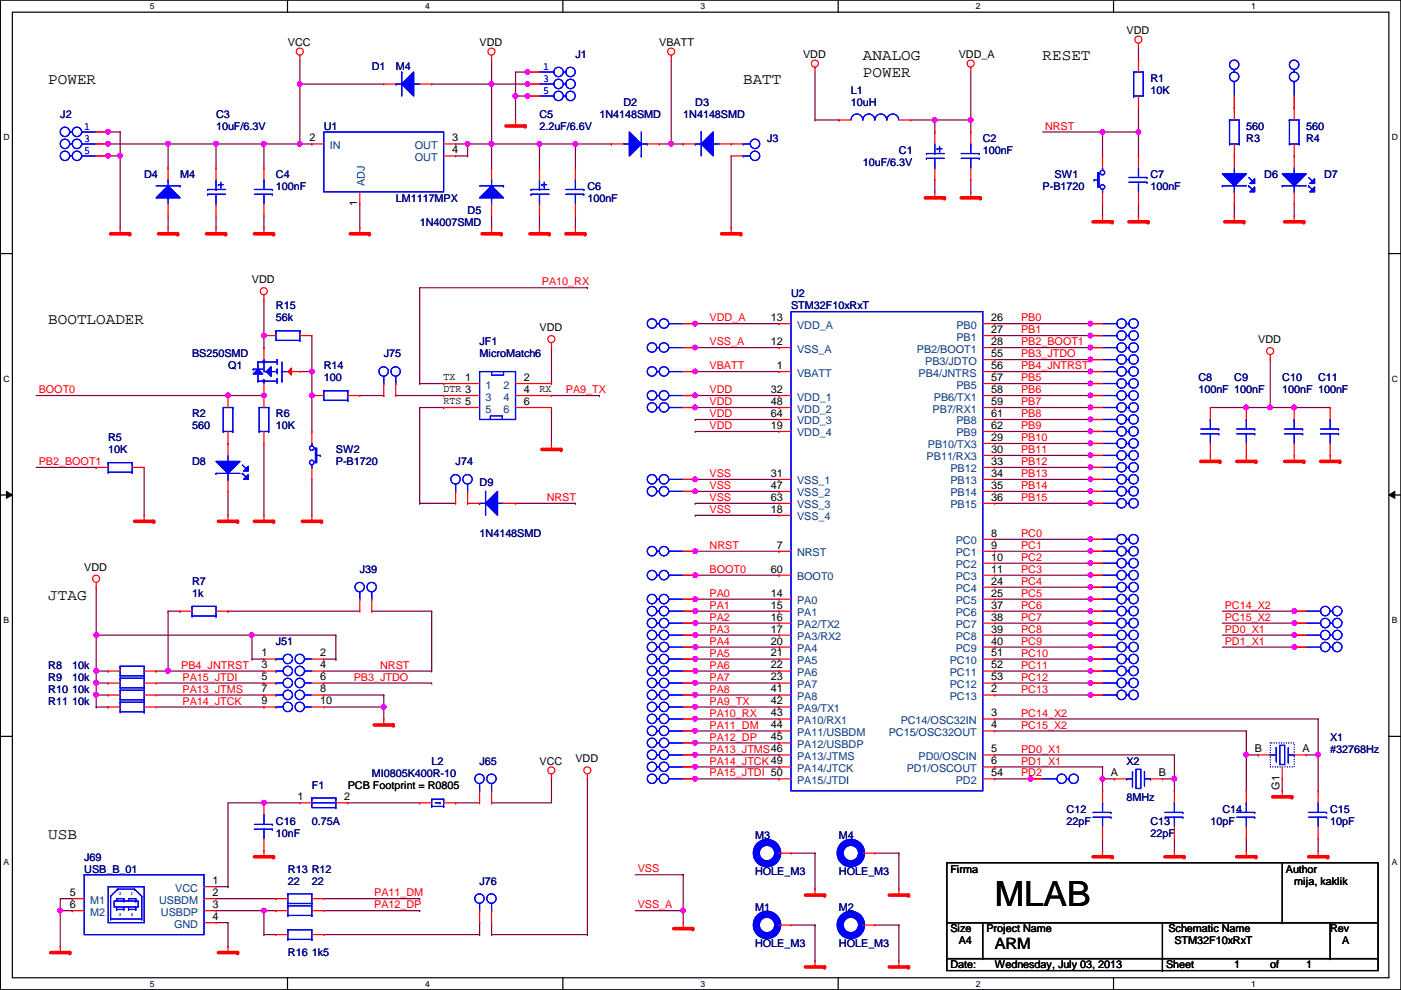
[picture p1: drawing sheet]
<svg xmlns="http://www.w3.org/2000/svg" width="297mm" height="210mm" viewBox="0 0 297 210" stroke-linecap="round" stroke-linejoin="round" font-family="sans-serif">
<defs><g id="words">
<text font-size="7.4" x="210.9" y="192.1">MLAB</text>
<g font-size="3.3">
<text x="10.2" y="17.9">POWER</text>
<text x="157.6" y="17.9">BATT</text>
<text x="183" y="12.8">ANALOG</text>
<text x="183" y="16.3">POWER</text>
<text x="221.1" y="12.8">RESET</text>
<text x="10.2" y="68.7">BOOTLOADER</text>
<text x="10.2" y="127.1">JTAG</text>
<text x="10.2" y="177.9">USB</text>
<text x="210.9" y="201.1">ARM</text>
</g>
<g font-size="2.3">
<text x="61" y="9.7">VCC</text>
<text x="101.7" y="9.7">VDD</text>
<text x="139.8" y="9.7">VBATT</text>
<text x="238.8" y="7.2">VDD</text>
<text x="170.3" y="12.3">VDD</text>
<text x="203.3" y="12.3">VDD_A</text>
<text x="65.6" y="30">2</text>
<text x="95.8" y="30">3</text>
<text x="95.8" y="32.5">4</text>
<text x="75.7" y="43.7" transform="rotate(-90 75.7 43.7)">1</text>
<text x="53.4" y="60">VDD</text>
<text x="114.4" y="70.2">VDD</text>
<text x="163.4" y="68.1">13</text>
<text x="210.1" y="68.1">26</text>
<text x="210.1" y="70.6">27</text>
<text x="163.4" y="73.2">12</text>
<text x="210.1" y="73.2">28</text>
<text x="210.1" y="75.7">55</text>
<text x="266.8" y="72.7">VDD</text>
<text x="94.1" y="83.2">DTR 3</text>
<text x="94.1" y="80.6">TX</text>
<text x="98.6" y="80.8">1</text>
<text x="111.1" y="80.8">2</text>
<text x="111.1" y="83.3">4</text>
<text x="114.4" y="83.2">RX</text>
<text x="163.4" y="83.3">32</text>
<text x="164.7" y="78.2">1</text>
<text x="210.1" y="78.2">56</text>
<text x="210.1" y="80.8">57</text>
<text x="210.1" y="83.3">58</text>
<text x="94.1" y="85.7">RTS 5</text>
<text x="111.1" y="85.9">6</text>
<text x="163.4" y="85.9">48</text>
<text x="163.4" y="88.4">64</text>
<text x="210.1" y="85.9">59</text>
<text x="210.1" y="88.4">61</text>
<text x="163.4" y="90.9">19</text>
<text x="210.1" y="90.9">62</text>
<text x="210.1" y="93.5">29</text>
<text x="163.4" y="101.1">31</text>
<text x="210.1" y="96">30</text>
<text x="210.1" y="98.6">33</text>
<text x="210.1" y="101.1">34</text>
<text x="163.4" y="103.6">47</text>
<text x="163.4" y="106.2">63</text>
<text x="210.1" y="103.6">35</text>
<text x="210.1" y="106.2">36</text>
<text x="163.4" y="108.7">18</text>
<text x="210.1" y="113.8">8</text>
<text x="164.7" y="116.3">7</text>
<text x="210.1" y="116.3">9</text>
<text x="210.1" y="118.9">10</text>
<text x="17.9" y="121">VDD</text>
<text x="163.4" y="121.4">60</text>
<text x="210.1" y="121.4">11</text>
<text x="210.1" y="124">24</text>
<text x="163.4" y="126.5">14</text>
<text x="163.4" y="129">15</text>
<text x="163.4" y="131.6">16</text>
<text x="210.1" y="126.5">25</text>
<text x="210.1" y="129">37</text>
<text x="210.1" y="131.6">38</text>
<text x="163.4" y="134.1">17</text>
<text x="163.4" y="136.7">20</text>
<text x="210.1" y="134.1">39</text>
<text x="210.1" y="136.7">40</text>
<text x="55.5" y="139.2">1</text>
<text x="55.5" y="141.7">3</text>
<text x="67.9" y="139.2">2</text>
<text x="67.9" y="141.7">4</text>
<text x="163.4" y="139.2">21</text>
<text x="163.4" y="141.7">22</text>
<text x="210.1" y="139.2">51</text>
<text x="210.1" y="141.7">52</text>
<text x="55.5" y="144.3">5</text>
<text x="55.5" y="146.8">7</text>
<text x="55.5" y="149.4">9</text>
<text x="67.9" y="144.3">6</text>
<text x="67.9" y="146.8">8</text>
<text x="67.9" y="149.4">10</text>
<text x="163.4" y="144.3">23</text>
<text x="163.4" y="146.8">41</text>
<text x="163.4" y="149.4">42</text>
<text x="210.1" y="144.3">53</text>
<text x="210.1" y="146.8">2</text>
<text x="163.4" y="151.9">43</text>
<text x="163.4" y="154.4">44</text>
<text x="210.1" y="151.9">3</text>
<text x="210.1" y="154.4">4</text>
<text x="122" y="161.6">VDD</text>
<text x="163.4" y="157">45</text>
<text x="210.1" y="159.5">5</text>
<text x="266" y="159.5">B</text>
<text x="276.2" y="159.5">A</text>
<text x="73.7" y="167.2">PCB Footprint = R0805</text>
<text x="114.4" y="162.1">VCC</text>
<text x="210.1" y="162.1">6</text>
<text x="210.1" y="164.6">54</text>
<text x="235.5" y="164.6">A</text>
<text x="245.7" y="164.6">B</text>
<text x="271.3" y="167.4" transform="rotate(-90 271.3 167.4)">G1</text>
<text x="63.1" y="169.7">1</text>
<text x="73" y="169.7">2</text>
<text x="201.5" y="185">Firma</text>
<text x="272.6" y="185">Author</text>
<text x="14.8" y="190">5</text>
<text x="45" y="187.5">1</text>
<text x="45" y="190">2</text>
<text x="274.4" y="187.5">mija, kaklik</text>
<text x="14.8" y="192.5">6</text>
<text x="45" y="192.5">3</text>
<text x="45" y="195.1">4</text>
<text x="201.5" y="197.7">Size</text>
<text x="209.1" y="197.7">Project Name</text>
<text x="247.7" y="197.7">Schematic Name</text>
<text x="282" y="197.7">Rev</text>
<text x="203.3" y="200.2">A4</text>
<text x="249" y="200.2">STM32F10xRxT</text>
<text x="284.6" y="200.2">A</text>
<text x="201.5" y="205.3">Date:</text>
<text x="210.9" y="205.3">Wednesday, July 03, 2013</text>
<text x="247.2" y="205.3">Sheet</text>
<text x="261.7" y="205.3">1</text>
<text x="269.3" y="205.3">of</text>
<text x="276.9" y="205.3">1</text>
</g>
<g font-size="2.3" fill="#000080">
<text x="78.8" y="14.8">D1</text>
<text x="83.9" y="14.8">M4</text>
<text x="122" y="12.3">J1</text>
<text x="243.9" y="17.4">R1</text>
<text x="132.2" y="22.4">D2</text>
<text x="147.4" y="22.4">D3</text>
<text x="180.4" y="19.9">L1</text>
<text x="180.4" y="22.4">10uH</text>
<text x="243.9" y="19.9">10K</text>
<text x="12.8" y="25">J2</text>
<text x="45.8" y="25">C3</text>
<text x="45.8" y="27.5">10uF/6.3V</text>
<text x="68.7" y="27.5">U1</text>
<text x="114.4" y="25">C5</text>
<text x="114.4" y="27.5">2.2uF/6.6V</text>
<text x="127.1" y="25">1N4148SMD</text>
<text x="144.9" y="25">1N4148SMD</text>
<text x="264.2" y="27.5">560</text>
<text x="276.9" y="27.5">560</text>
<text x="162.6" y="30.1">J3</text>
<text x="183" y="35.1">10uF/6.3V</text>
<text x="190.6" y="32.6">C1</text>
<text x="208.4" y="30.1">C2</text>
<text x="208.4" y="32.6">100nF</text>
<text x="264.2" y="30.1">R3</text>
<text x="276.9" y="30.1">R4</text>
<text x="30.6" y="37.7">D4</text>
<text x="38.2" y="37.7">M4</text>
<text x="58.5" y="37.7">C4</text>
<text x="58.5" y="40.2">100nF</text>
<text x="124.5" y="40.2">C6</text>
<text x="221.1" y="40.2">P-B1720</text>
<text x="223.6" y="37.7">SW1</text>
<text x="243.9" y="37.7">C7</text>
<text x="243.9" y="40.2">100nF</text>
<text x="268.1" y="37.7">D6</text>
<text x="280.8" y="37.7">D7</text>
<text x="83.9" y="42.8">LM1117MPX</text>
<text x="89" y="47.8">1N4007SMD</text>
<text x="99.1" y="45.3">D5</text>
<text x="124.5" y="42.8">100nF</text>
<text x="58.5" y="65.6">R15</text>
<text x="167.7" y="63.1">U2</text>
<text x="167.7" y="65.6">STM32F10xRxT</text>
<text x="58.5" y="68.2">56k</text>
<text x="40.7" y="75.8">BS250SMD</text>
<text x="81.4" y="75.8">J75</text>
<text x="101.7" y="73.2">JF1</text>
<text x="101.7" y="75.8">MicroMatch6</text>
<text x="48.3" y="78.3">Q1</text>
<text x="68.7" y="78.3">R14</text>
<text x="68.7" y="80.9">100</text>
<text x="254.1" y="80.9">C8</text>
<text x="254.1" y="83.4">100nF 100nF</text>
<text x="261.7" y="80.9">C9</text>
<text x="271.9" y="80.9">C10</text>
<text x="271.9" y="83.4">100nF 100nF</text>
<text x="279.5" y="80.9">C11</text>
<text x="40.7" y="88.5">R2</text>
<text x="58.5" y="88.5">R6</text>
<text x="22.9" y="93.6">R5</text>
<text x="40.7" y="91">560</text>
<text x="58.5" y="91">10K</text>
<text x="22.9" y="96.1">10K</text>
<text x="40.7" y="98.6">D8</text>
<text x="71.2" y="96.1">SW2</text>
<text x="71.2" y="98.6">P-B1720</text>
<text x="96.6" y="98.6">J74</text>
<text x="101.7" y="103">D9</text>
<text x="101.7" y="113.9">1N4148SMD</text>
<text x="40.7" y="124">R7</text>
<text x="76.3" y="121.5">J39</text>
<text x="40.7" y="126.6">1k</text>
<text x="58.5" y="136.7">J51</text>
<text x="10.2" y="141.8">R8</text>
<text x="15.3" y="141.8">10k</text>
<text x="10.2" y="144.4">R9</text>
<text x="10.2" y="146.9">R10 10k</text>
<text x="10.2" y="149.4">R11 10k</text>
<text x="15.3" y="144.4">10k</text>
<text x="282" y="157.1">X1</text>
<text x="282" y="159.6">#32768Hz</text>
<text x="66.1" y="167.2">F1</text>
<text x="78.8" y="164.7">MI0805K400R-10</text>
<text x="91.5" y="162.1">L2</text>
<text x="101.7" y="162.1">J65</text>
<text x="238.8" y="162.1">X2</text>
<text x="226.1" y="172.3">C12</text>
<text x="238.8" y="169.8">8MHz</text>
<text x="259.2" y="172.3">C14</text>
<text x="282" y="172.3">C15</text>
<text x="58.5" y="174.8">C16</text>
<text x="58.5" y="177.4">10nF</text>
<text x="66.1" y="174.8">0.75A</text>
<text x="160.1" y="177.9">M3</text>
<text x="177.9" y="177.9">M4</text>
<text x="226.1" y="174.8">22pF</text>
<text x="243.9" y="174.8">C13</text>
<text x="243.9" y="177.4">22pF</text>
<text x="256.6" y="174.8">10pF</text>
<text x="282" y="174.8">10pF</text>
<text x="17.9" y="182.5">J69</text>
<text x="17.9" y="185">USB_B_01</text>
<text x="61" y="185">R13 R12</text>
<text x="160.1" y="185.5">HOLE_M3</text>
<text x="177.9" y="185.5">HOLE_M3</text>
<text x="61" y="187.5">22</text>
<text x="66.1" y="187.5">22</text>
<text x="101.7" y="187.5">J76</text>
<text x="160.1" y="193.1">M1</text>
<text x="177.9" y="193.1">M2</text>
<text x="61" y="202.8">R16 1k5</text>
<text x="160.1" y="200.7">HOLE_M3</text>
<text x="177.9" y="200.7">HOLE_M3</text>
</g>
<g font-size="2.3" fill="#00f">
<text x="115.1" y="14.9">1</text>
<text x="115.1" y="17.4">3</text>
<text x="115.1" y="19.9">5</text>
<text x="17.9" y="27.6">1</text>
<text x="17.9" y="30.1">3</text>
<text x="17.9" y="32.6">5</text>
</g>
<g font-size="2.3" fill="#f00">
<text x="221.6" y="27.5">NRST</text>
<text x="114.9" y="60.5">PA10_RX</text>
<text x="150.4" y="68.1">VDD_A</text>
<text x="216.5" y="70.7">PB1</text>
<text x="216.5" y="68.1">PB0</text>
<text x="150.4" y="73.2">VSS_A</text>
<text x="216.5" y="73.2">PB2_BOOT1</text>
<text x="216.5" y="75.7">PB3_JTDO</text>
<text x="8.2" y="83.4">BOOT0</text>
<text x="120" y="83.4">PA9_TX</text>
<text x="150.4" y="78.3">VBATT</text>
<text x="150.4" y="83.4">VDD</text>
<text x="216.5" y="78.3">PB4_JNTRST</text>
<text x="216.5" y="83.4">PB6</text>
<text x="216.5" y="80.8">PB5</text>
<text x="150.4" y="88.4">VDD</text>
<text x="150.4" y="85.9">VDD</text>
<text x="216.5" y="88.4">PB8</text>
<text x="216.5" y="85.9">PB7</text>
<text x="150.4" y="91">VDD</text>
<text x="216.5" y="91">PB9</text>
<text x="216.5" y="93.5">PB10</text>
<text x="8.2" y="98.6">PB2_BOOT1</text>
<text x="150.4" y="101.1">VSS</text>
<text x="216.5" y="96.1">PB11</text>
<text x="216.5" y="101.1">PB13</text>
<text x="216.5" y="98.6">PB12</text>
<text x="115.9" y="106.2">NRST</text>
<text x="150.4" y="103.7">VSS</text>
<text x="150.4" y="106.2">VSS</text>
<text x="216.5" y="103.7">PB14</text>
<text x="216.5" y="106.2">PB15</text>
<text x="150.4" y="108.8">VSS</text>
<text x="216.5" y="113.8">PC0</text>
<text x="150.4" y="116.4">NRST</text>
<text x="216.5" y="118.9">PC2</text>
<text x="216.5" y="116.4">PC1</text>
<text x="150.4" y="121.5">BOOT0</text>
<text x="216.5" y="124">PC4</text>
<text x="216.5" y="121.5">PC3</text>
<text x="150.4" y="126.5">PA0</text>
<text x="150.4" y="129.1">PA1</text>
<text x="150.4" y="131.6">PA2</text>
<text x="216.5" y="131.6">PC7</text>
<text x="216.5" y="129.1">PC6</text>
<text x="216.5" y="126.5">PC5</text>
<text x="259.7" y="129.1">PC14_X2</text>
<text x="259.7" y="131.6">PC15_X2</text>
<text x="150.4" y="136.7">PA4</text>
<text x="150.4" y="134.2">PA3</text>
<text x="216.5" y="136.7">PC9</text>
<text x="216.5" y="134.2">PC8</text>
<text x="259.7" y="134.2">PD0_X1</text>
<text x="259.7" y="136.7">PD1_X1</text>
<text x="38.4" y="141.8">PB4_JNTRST</text>
<text x="80.6" y="141.8">NRST</text>
<text x="150.4" y="141.8">PA6</text>
<text x="150.4" y="139.2">PA5</text>
<text x="216.5" y="141.8">PC11</text>
<text x="216.5" y="139.2">PC10</text>
<text x="38.7" y="146.9">PA13_JTMS</text>
<text x="38.7" y="144.3">PA15_JTDI</text>
<text x="38.7" y="149.4">PA14_JTCK</text>
<text x="75" y="144.3">PB3_JTDO</text>
<text x="150.4" y="146.9">PA8</text>
<text x="150.4" y="144.3">PA7</text>
<text x="150.4" y="149.4">PA9_TX</text>
<text x="216.5" y="146.9">PC13</text>
<text x="216.5" y="144.3">PC12</text>
<text x="150.4" y="154.5">PA11_DM</text>
<text x="150.4" y="151.9">PA10_RX</text>
<text x="216.5" y="151.9">PC14_X2</text>
<text x="216.5" y="154.5">PC15_X2</text>
<text x="150.4" y="157">PA12_DP</text>
<text x="150.4" y="159.6">PA13_JTMS46</text>
<text x="216.5" y="159.6">PD0_X1</text>
<text x="150.4" y="162.1">PA14_JTCK49</text>
<text x="150.4" y="164.6">PA15_JTDI 50</text>
<text x="216.5" y="162.1">PD1_X1</text>
<text x="216.5" y="164.6">PD2</text>
<text x="135.2" y="185">VSS</text>
<text x="79.3" y="190">PA11_DM</text>
<text x="79.3" y="192.6">PA12_DP</text>
<text x="135.2" y="192.6">VSS_A</text>
</g>
<g font-size="2.3" fill="#004080">
<text x="69.9" y="31.6">IN</text>
<text x="88" y="31.6">OUT</text>
<text x="88" y="34.1">OUT</text>
<text x="77.3" y="39.4" transform="rotate(-90 77.3 39.4)">ADJ</text>
<text x="169" y="69.7">VDD_A</text>
<text x="202.8" y="69.7">PB0</text>
<text x="169" y="74.8">VSS_A</text>
<text x="194.4" y="74.8">PB2/BOOT1</text>
<text x="196.2" y="77.3">PB3/JDTO</text>
<text x="202.8" y="72.2">PB1</text>
<text x="103" y="82.4">1</text>
<text x="106.8" y="82.4">2</text>
<text x="169" y="79.8">VBATT</text>
<text x="194.8" y="79.8">PB4/JNTRS</text>
<text x="202.8" y="82.4">PB5</text>
<text x="103" y="84.9">3</text>
<text x="103" y="87.5">5</text>
<text x="106.8" y="84.9">4</text>
<text x="106.8" y="87.5">6</text>
<text x="169" y="84.9">VDD_1</text>
<text x="169" y="87.5">VDD_2</text>
<text x="197.7" y="87.5">PB7/RX1</text>
<text x="198" y="84.9">PB6/TX1</text>
<text x="169" y="90">VDD_3</text>
<text x="169" y="92.5">VDD_4</text>
<text x="196.7" y="95.1">PB10/TX3</text>
<text x="202.8" y="90">PB8</text>
<text x="202.8" y="92.5">PB9</text>
<text x="196.5" y="97.6">PB11/RX3</text>
<text x="201.5" y="100.2">PB12</text>
<text x="169" y="102.7">VSS_1</text>
<text x="169" y="105.2">VSS_2</text>
<text x="169" y="107.8">VSS_3</text>
<text x="201.5" y="102.7">PB13</text>
<text x="201.5" y="105.2">PB14</text>
<text x="201.5" y="107.8">PB15</text>
<text x="169" y="110.3">VSS_4</text>
<text x="169" y="117.9">NRST</text>
<text x="202.6" y="115.4">PC0</text>
<text x="202.6" y="117.9">PC1</text>
<text x="169" y="123">BOOT0</text>
<text x="202.6" y="120.5">PC2</text>
<text x="202.6" y="123">PC3</text>
<text x="202.6" y="125.6">PC4</text>
<text x="169" y="128.1">PA0</text>
<text x="169" y="130.6">PA1</text>
<text x="202.6" y="128.1">PC5</text>
<text x="202.6" y="130.6">PC6</text>
<text x="169" y="133.2">PA2/TX2</text>
<text x="169" y="135.7">PA3/RX2</text>
<text x="202.6" y="133.2">PC7</text>
<text x="202.6" y="135.7">PC8</text>
<text x="169" y="138.3">PA4</text>
<text x="169" y="140.8">PA5</text>
<text x="169" y="143.3">PA6</text>
<text x="201.4" y="140.8">PC10</text>
<text x="201.4" y="143.3">PC11</text>
<text x="202.6" y="138.3">PC9</text>
<text x="169" y="145.9">PA7</text>
<text x="169" y="148.4">PA8</text>
<text x="201.4" y="145.9">PC12</text>
<text x="201.4" y="148.4">PC13</text>
<text x="169" y="151">PA9/TX1</text>
<text x="169" y="153.5">PA10/RX1</text>
<text x="191" y="153.5">PC14/OSC32IN</text>
<text x="169" y="156">PA11/USBDM</text>
<text x="169" y="158.6">PA12/USBDP</text>
<text x="169" y="161.1">PA13/JTMS</text>
<text x="188.4" y="156">PC15/OSC32OUT</text>
<text x="194.8" y="161.1">PD0/OSCIN</text>
<text x="169" y="163.7">PA14/JTCK</text>
<text x="169" y="166.2">PA15/JTDI</text>
<text x="192.2" y="163.7">PD1/OSCOUT</text>
<text x="202.6" y="166.2">PD2</text>
<text x="19.1" y="191.6">M1</text>
<text x="33.7" y="191.6">USBDM</text>
<text x="37.2" y="189.1">VCC</text>
<text x="19.1" y="194.1">M2</text>
<text x="34.1" y="194.1">USBDP</text>
<text x="36.9" y="196.7">GND</text>
</g>
<g font-size="1.8">
<text x="31.8" y="1.9">5</text>
<text x="90.1" y="1.9">4</text>
<text x="148.5" y="1.9">3</text>
<text x="206.9" y="1.9">2</text>
<text x="265.3" y="1.9">1</text>
<text x=".7" y="29.8">D</text>
<text x="295.1" y="29.8">D</text>
<text x=".7" y="80.9">C</text>
<text x="295.1" y="80.9">C</text>
<text x=".7" y="132.1">B</text>
<text x="295.1" y="132.1">B</text>
<text x=".7" y="183.3">A</text>
<text x="295.1" y="183.3">A</text>
<text x="31.8" y="209.2">5</text>
<text x="90.1" y="209.2">4</text>
<text x="148.5" y="209.2">3</text>
<text x="206.9" y="209.2">2</text>
<text x="265.3" y="209.2">1</text>
</g>
<g font-size="1" fill="#00f">
<text x="25.2" y="189.9">2</text>
<text x="27.8" y="189.9">1</text>
<text x="25.2" y="194.2">3</text>
<text x="27.8" y="194.2">4</text>
</g>
</g></defs>
<path d="M.1 0h296.9v209.8h-296.9zM2.6 2.6h291.9v204.7h-291.9z" fill="none" stroke="#000" stroke-width=".25"/>
<g fill="#fff">
<path d="M31.8 .3h1v2h-1z"/>
<path d="M31.8 207.6h1v1.9h-1z"/>
</g>
<path d="M61 0v2.6M61 207.3v2.5" fill="none" stroke="#000" stroke-width=".25"/>
<g fill="#fff">
<path d="M90.1 .3h1v2h-1z"/>
<path d="M90.1 207.6h1v1.9h-1z"/>
</g>
<path d="M119.3 0v2.6M119.3 207.3v2.5" fill="none" stroke="#000" stroke-width=".25"/>
<g fill="#fff">
<path d="M148.5 .3h1v2h-1z"/>
<path d="M148.5 207.6h1v1.9h-1z"/>
</g>
<path d="M177.7 0v2.6M177.7 207.3v2.5" fill="none" stroke="#000" stroke-width=".25"/>
<g fill="#fff">
<path d="M206.9 .3h1v2h-1z"/>
<path d="M206.9 207.6h1v1.9h-1z"/>
</g>
<path d="M236.1 0v2.6M236.1 207.3v2.5" fill="none" stroke="#000" stroke-width=".25"/>
<g fill="#fff">
<path d="M265.3 .3h.9v2h-.9z"/>
<path d="M265.3 207.6h.9v1.9h-.9z"/>
<path d="M.7 28.2h1.3v1.9h-1.3z"/>
<path d="M295.1 28.2h1.3v1.9h-1.3z"/>
<path d="M.7 79.3h1.3v2h-1.3z"/>
<path d="M295.1 79.3h1.3v2h-1.3z"/>
</g>
<path d="M.1 53.8h2.5M294.5 53.8h2.5" fill="none" stroke="#000" stroke-width=".25"/>
<g fill="#fff">
<path d="M.7 130.5h1.2v2h-1.2z"/>
<path d="M295.1 130.5h1.2v2h-1.2z"/>
</g>
<path d="M.1 104.9h2.5M294.5 104.9h2.5" fill="none" stroke="#000" stroke-width=".25"/>
<path d="M1.4 104.2l1.2 .7-1.2 .8zM294.5 104.9l1.2-.7v1.5z" fill="#000"/>
<path d="M1.4 104.2l1.2 .7-1.2 .8zM294.5 104.9l1.2-.7v1.5z" fill="none" stroke="#000" stroke-width=".21"/>
<g fill="#fff">
<path d="M.7 181.7h1.2v2h-1.2z"/>
<path d="M295.1 181.7h1.2v2h-1.2z"/>
</g>
<path d="M.1 156.1h2.5M294.5 156.1h2.5" fill="none" stroke="#000" stroke-width=".25"/>
<path d="M22.9 30.5h12.7M35.6 30.5h.1M45.8 35.6h.1M45.8 30.5v5.1M35.6 48.3h.1M35.6 45.8v2.5" fill="none" stroke="#800040" stroke-width=".25"/>
<circle cx="22.9" cy="30.5" r=".49" fill="#f0f"/>
<circle cx="22.9" cy="30.5" r=".49" fill="none" stroke="#f0f" stroke-width=".25"/>
<g fill="none" stroke="#800040" stroke-width=".25">
<path d="M35.6 35.6h.1M45.8 30.5h.1M45.8 30.5h-10.2v5.1M142.3 30.5h2.6M144.9 30.5h.1M45.8 48.3h.1M45.8 45.8v2.5M114.4 48.3h.1M114.4 45.8v2.5M122 48.3h.1M122 45.8v2.5M116.9 73.7v7.6"/>
<path d="M116.9 81.3h.1M116.9 94h.1M116.9 86.4v7.6M116.9 83.9h10.2M127.1 83.9h.1M109.3 106.7h12.7M122 106.7h.1"/>
</g>
<circle cx="35.6" cy="30.5" r=".49" fill="#f0f"/>
<circle cx="35.6" cy="30.5" r=".49" fill="none" stroke="#f0f" stroke-width=".25"/>
<circle cx="45.8" cy="30.5" r=".49" fill="#f0f"/>
<circle cx="45.8" cy="30.5" r=".49" fill="none" stroke="#f0f" stroke-width=".25"/>
<path d="M45.8 30.5h10.2M56 30.5h.1" fill="none" stroke="#800040" stroke-width=".25"/>
<circle cx="55.9" cy="30.5" r=".49" fill="#f0f"/>
<circle cx="55.9" cy="30.5" r=".49" fill="none" stroke="#f0f" stroke-width=".25"/>
<path d="M63.6 17.8h.1M63.6 12.7v5.1M56 35.6h.1M63.6 30.5h.1M66.1 30.5h.1M66.1 30.5h-10.1v5.1M56 48.3h.1M56 45.8v2.5M134.7 193.1h10.2M144.9 193.1h.1" fill="none" stroke="#800040" stroke-width=".25"/>
<circle cx="144.8" cy="193.1" r=".49" fill="#f0f"/>
<circle cx="144.8" cy="193.1" r=".49" fill="none" stroke="#f0f" stroke-width=".25"/>
<path d="M210.9 78.8h20.3M231.2 78.8h.1M264.2 177.8v2.6M45.8 188h2.5M48.3 188h.1M48.3 195.6v5.1M68.7 193.1h20.3M68.7 190.5h20.3M89 193.1h.1M89 190.5h.1M264.2 180.4h.1M48.3 200.7h.1" fill="none" stroke="#800040" stroke-width=".25"/>
<circle cx="231.2" cy="78.8" r=".49" fill="#f0f"/>
<circle cx="231.2" cy="78.8" r=".49" fill="none" stroke="#f0f" stroke-width=".25"/>
<path d="M233.8 165.1h.1M233.8 162.6v2.5" fill="none" stroke="#800040" stroke-width=".25"/>
<circle cx="233.7" cy="165.1" r=".49" fill="#f0f"/>
<circle cx="233.7" cy="165.1" r=".49" fill="none" stroke="#f0f" stroke-width=".25"/>
<path d="M147.4 157.5h17.8M165.2 157.5h.1M249 177.8v2.6M249 180.4h.1" fill="none" stroke="#800040" stroke-width=".25"/>
<circle cx="147.4" cy="157.5" r=".49" fill="#f0f"/>
<circle cx="147.4" cy="157.5" r=".49" fill="none" stroke="#f0f" stroke-width=".25"/>
<path d="M147.4 104.2h17.8M165.2 104.2h.1M210.9 160.1h38.1M246.5 165.1h2.5M249 160.1h.1M249 165.1h.1M276.9 160.1h2.6M279.5 160.1h.1" fill="none" stroke="#800040" stroke-width=".25"/>
<circle cx="147.4" cy="104.2" r=".49" fill="#f0f"/>
<circle cx="147.4" cy="104.2" r=".49" fill="none" stroke="#f0f" stroke-width=".25"/>
<path d="M147.4 127h17.8M165.2 127h.1" fill="none" stroke="#800040" stroke-width=".25"/>
<circle cx="147.4" cy="127" r=".49" fill="#f0f"/>
<circle cx="147.4" cy="127" r=".49" fill="none" stroke="#f0f" stroke-width=".25"/>
<path d="M147.4 155h17.8M165.2 155h.1" fill="none" stroke="#800040" stroke-width=".25"/>
<circle cx="147.4" cy="155" r=".49" fill="#f0f"/>
<circle cx="147.4" cy="155" r=".49" fill="none" stroke="#f0f" stroke-width=".25"/>
<path d="M210.9 142.3h20.3M231.2 142.3h.1" fill="none" stroke="#800040" stroke-width=".25"/>
<circle cx="231.2" cy="142.3" r=".49" fill="#f0f"/>
<circle cx="231.2" cy="142.3" r=".49" fill="none" stroke="#f0f" stroke-width=".25"/>
<path d="M147.4 109.3h.1M147.4 109.3h17.8M210.9 137.2h20.3M231.2 137.2h.1M264.2 160.1h2.6M266.8 160.1h.1" fill="none" stroke="#800040" stroke-width=".25"/>
<circle cx="231.2" cy="137.2" r=".49" fill="#f0f"/>
<circle cx="231.2" cy="137.2" r=".49" fill="none" stroke="#f0f" stroke-width=".25"/>
<path d="M147.4 160.1h17.8M165.2 160.1h.1" fill="none" stroke="#800040" stroke-width=".25"/>
<circle cx="147.4" cy="160" r=".49" fill="#f0f"/>
<circle cx="147.4" cy="160" r=".49" fill="none" stroke="#f0f" stroke-width=".25"/>
<path d="M147.4 116.9h17.8M165.2 116.9h.1M172.8 196.1v7.7M172.8 203.8h.1" fill="none" stroke="#800040" stroke-width=".25"/>
<circle cx="147.4" cy="116.9" r=".49" fill="#f0f"/>
<circle cx="147.4" cy="116.9" r=".49" fill="none" stroke="#f0f" stroke-width=".25"/>
<path d="M142.3 12.7v17.8M142.3 30.5h.1" fill="none" stroke="#800040" stroke-width=".25"/>
<circle cx="142.3" cy="30.5" r=".49" fill="#f0f"/>
<circle cx="142.3" cy="30.5" r=".49" fill="none" stroke="#f0f" stroke-width=".25"/>
<path d="M279.5 152.4v7.7M279.5 160.1h.1" fill="none" stroke="#800040" stroke-width=".25"/>
<circle cx="279.5" cy="160" r=".49" fill="#f0f"/>
<circle cx="279.5" cy="160" r=".49" fill="none" stroke="#f0f" stroke-width=".25"/>
<path d="M147.4 129.6h17.8M165.2 129.6h.1M210.9 162.6h22.9M233.8 162.6h.1M279.5 167.7h.1M279.5 160.1v7.6" fill="none" stroke="#800040" stroke-width=".25"/>
<circle cx="147.4" cy="129.6" r=".49" fill="#f0f"/>
<circle cx="147.4" cy="129.6" r=".49" fill="none" stroke="#f0f" stroke-width=".25"/>
<path d="M147.4 147.4h17.8M165.2 147.4h.1" fill="none" stroke="#800040" stroke-width=".25"/>
<circle cx="147.4" cy="147.3" r=".49" fill="#f0f"/>
<circle cx="147.4" cy="147.3" r=".49" fill="none" stroke="#f0f" stroke-width=".25"/>
<path d="M210.9 139.7h20.3M231.2 139.7h.1" fill="none" stroke="#800040" stroke-width=".25"/>
<circle cx="231.2" cy="139.7" r=".49" fill="#f0f"/>
<circle cx="231.2" cy="139.7" r=".49" fill="none" stroke="#f0f" stroke-width=".25"/>
<path d="M210.9 73.7h20.3M231.2 73.7h.1" fill="none" stroke="#800040" stroke-width=".25"/>
<circle cx="231.2" cy="73.7" r=".49" fill="#f0f"/>
<circle cx="231.2" cy="73.7" r=".49" fill="none" stroke="#f0f" stroke-width=".25"/>
<path d="M122 35.6h.1M122 30.5v5.1M249 165.1h.1M249 160.1v5" fill="none" stroke="#800040" stroke-width=".25"/>
<circle cx="249" cy="165.1" r=".49" fill="#f0f"/>
<circle cx="249" cy="165.1" r=".49" fill="none" stroke="#f0f" stroke-width=".25"/>
<path d="M210.9 132.1h20.3M231.2 132.1h.1M271.9 167.7h.1M271.9 165.1v2.6" fill="none" stroke="#800040" stroke-width=".25"/>
<circle cx="231.2" cy="132.1" r=".49" fill="#f0f"/>
<circle cx="231.2" cy="132.1" r=".49" fill="none" stroke="#f0f" stroke-width=".25"/>
<path d="M139.8 30.5h2.5M142.3 30.5h.1M147.4 88.9h.1M147.4 88.9h17.8M147.4 144.8h17.8M165.2 144.8h.1M210.9 152.4h68.6M279.5 152.4h.1M279.5 177.8v2.6M279.5 180.4h.1" fill="none" stroke="#800040" stroke-width=".25"/>
<circle cx="147.4" cy="144.8" r=".49" fill="#f0f"/>
<circle cx="147.4" cy="144.8" r=".49" fill="none" stroke="#f0f" stroke-width=".25"/>
<path d="M147.4 149.9h17.8M165.2 149.9h.1" fill="none" stroke="#800040" stroke-width=".25"/>
<circle cx="147.4" cy="149.9" r=".49" fill="#f0f"/>
<circle cx="147.4" cy="149.9" r=".49" fill="none" stroke="#f0f" stroke-width=".25"/>
<path d="M104.2 17.8v12.7M104.2 30.5h.1" fill="none" stroke="#800040" stroke-width=".25"/>
<circle cx="104.2" cy="30.5" r=".49" fill="#f0f"/>
<circle cx="104.2" cy="30.5" r=".49" fill="none" stroke="#f0f" stroke-width=".25"/>
<path d="M264.2 155v5.1M264.2 160.1h.1" fill="none" stroke="#800040" stroke-width=".25"/>
<circle cx="264.2" cy="160" r=".49" fill="#f0f"/>
<circle cx="264.2" cy="160" r=".49" fill="none" stroke="#f0f" stroke-width=".25"/>
<path d="M147.4 91.5h.1M147.4 91.5h17.8M147.4 132.1h17.8M165.2 132.1h.1" fill="none" stroke="#800040" stroke-width=".25"/>
<circle cx="147.4" cy="132.1" r=".49" fill="#f0f"/>
<circle cx="147.4" cy="132.1" r=".49" fill="none" stroke="#f0f" stroke-width=".25"/>
<path d="M147.4 142.3h17.8M165.2 142.3h.1" fill="none" stroke="#800040" stroke-width=".25"/>
<circle cx="147.4" cy="142.3" r=".49" fill="#f0f"/>
<circle cx="147.4" cy="142.3" r=".49" fill="none" stroke="#f0f" stroke-width=".25"/>
<path d="M147.4 162.6h17.8M165.2 162.6h.1" fill="none" stroke="#800040" stroke-width=".25"/>
<circle cx="147.4" cy="162.6" r=".49" fill="#f0f"/>
<circle cx="147.4" cy="162.6" r=".49" fill="none" stroke="#f0f" stroke-width=".25"/>
<path d="M210.9 147.4h20.3M231.2 147.4h.1" fill="none" stroke="#800040" stroke-width=".25"/>
<circle cx="231.2" cy="147.3" r=".49" fill="#f0f"/>
<circle cx="231.2" cy="147.3" r=".49" fill="none" stroke="#f0f" stroke-width=".25"/>
<path d="M210.9 129.6h20.3M231.2 129.6h.1" fill="none" stroke="#800040" stroke-width=".25"/>
<circle cx="231.2" cy="129.6" r=".49" fill="#f0f"/>
<circle cx="231.2" cy="129.6" r=".49" fill="none" stroke="#f0f" stroke-width=".25"/>
<path d="M155 33.1v15.2M155 48.3h.1M269.3 76.2v10.2M269.3 86.4h.1M210.9 134.7h20.3M231.2 134.7h.1" fill="none" stroke="#800040" stroke-width=".25"/>
<circle cx="231.2" cy="134.6" r=".49" fill="#f0f"/>
<circle cx="231.2" cy="134.6" r=".49" fill="none" stroke="#f0f" stroke-width=".25"/>
<path d="M147.4 101.6h17.8M165.2 101.6h.1M264.2 167.7h.1M264.2 160.1v7.6" fill="none" stroke="#800040" stroke-width=".25"/>
<circle cx="147.4" cy="101.6" r=".49" fill="#f0f"/>
<circle cx="147.4" cy="101.6" r=".49" fill="none" stroke="#f0f" stroke-width=".25"/>
<path d="M147.4 106.7h.1M147.4 106.7h17.8M147.4 137.2h17.8M165.2 137.2h.1" fill="none" stroke="#800040" stroke-width=".25"/>
<circle cx="147.4" cy="137.2" r=".49" fill="#f0f"/>
<circle cx="147.4" cy="137.2" r=".49" fill="none" stroke="#f0f" stroke-width=".25"/>
<path d="M147.4 152.4h17.8M165.2 152.4h.1" fill="none" stroke="#800040" stroke-width=".25"/>
<circle cx="147.4" cy="152.4" r=".49" fill="#f0f"/>
<circle cx="147.4" cy="152.4" r=".49" fill="none" stroke="#f0f" stroke-width=".25"/>
<path d="M147.4 122h17.8M165.2 122h.1M210.9 155h53.3M264.2 155h.1" fill="none" stroke="#800040" stroke-width=".25"/>
<circle cx="147.4" cy="121.9" r=".49" fill="#f0f"/>
<circle cx="147.4" cy="121.9" r=".49" fill="none" stroke="#f0f" stroke-width=".25"/>
<path d="M147.4 134.7h17.8M165.2 134.7h.1" fill="none" stroke="#800040" stroke-width=".25"/>
<circle cx="147.4" cy="134.6" r=".49" fill="#f0f"/>
<circle cx="147.4" cy="134.6" r=".49" fill="none" stroke="#f0f" stroke-width=".25"/>
<path d="M147.4 139.7h17.8M165.2 139.7h.1" fill="none" stroke="#800040" stroke-width=".25"/>
<circle cx="147.4" cy="139.7" r=".49" fill="#f0f"/>
<circle cx="147.4" cy="139.7" r=".49" fill="none" stroke="#f0f" stroke-width=".25"/>
<path d="M210.9 127h20.3M231.2 127h.1" fill="none" stroke="#800040" stroke-width=".25"/>
<circle cx="231.2" cy="127" r=".49" fill="#f0f"/>
<circle cx="231.2" cy="127" r=".49" fill="none" stroke="#f0f" stroke-width=".25"/>
<path d="M210.9 71.2h20.3M231.2 71.2h.1" fill="none" stroke="#800040" stroke-width=".25"/>
<circle cx="231.2" cy="71.1" r=".49" fill="#f0f"/>
<circle cx="231.2" cy="71.1" r=".49" fill="none" stroke="#f0f" stroke-width=".25"/>
<path d="M210.9 68.6h20.3M231.2 68.6h.1" fill="none" stroke="#800040" stroke-width=".25"/>
<circle cx="231.2" cy="68.6" r=".49" fill="#f0f"/>
<circle cx="231.2" cy="68.6" r=".49" fill="none" stroke="#f0f" stroke-width=".25"/>
<path d="M147.4 73.7h17.8M165.2 73.7h.1M249 167.7h.1M249 165.1v2.6" fill="none" stroke="#800040" stroke-width=".25"/>
<circle cx="147.4" cy="73.7" r=".49" fill="#f0f"/>
<circle cx="147.4" cy="73.7" r=".49" fill="none" stroke="#f0f" stroke-width=".25"/>
<path d="M147.4 86.4h17.8M165.2 86.4h.1" fill="none" stroke="#800040" stroke-width=".25"/>
<circle cx="147.4" cy="86.4" r=".49" fill="#f0f"/>
<circle cx="147.4" cy="86.4" r=".49" fill="none" stroke="#f0f" stroke-width=".25"/>
<path d="M210.9 165.1h7.6M218.5 165.1h.1" fill="none" stroke="#800040" stroke-width=".25"/>
<circle cx="218.5" cy="165.1" r=".49" fill="#f0f"/>
<circle cx="218.5" cy="165.1" r=".49" fill="none" stroke="#f0f" stroke-width=".25"/>
<path d="M210.9 144.8h20.3M231.2 144.8h.1" fill="none" stroke="#800040" stroke-width=".25"/>
<circle cx="231.2" cy="144.8" r=".49" fill="#f0f"/>
<circle cx="231.2" cy="144.8" r=".49" fill="none" stroke="#f0f" stroke-width=".25"/>
<path d="M147.4 78.8h17.8M165.2 78.8h.1M233.8 167.7h.1M233.8 165.1v2.6" fill="none" stroke="#800040" stroke-width=".25"/>
<circle cx="147.4" cy="78.8" r=".49" fill="#f0f"/>
<circle cx="147.4" cy="78.8" r=".49" fill="none" stroke="#f0f" stroke-width=".25"/>
<path d="M147.4 83.9h17.8M165.2 83.9h.1" fill="none" stroke="#800040" stroke-width=".25"/>
<circle cx="147.4" cy="83.8" r=".49" fill="#f0f"/>
<circle cx="147.4" cy="83.8" r=".49" fill="none" stroke="#f0f" stroke-width=".25"/>
<path d="M210.9 119.4h20.3M231.2 119.4h.1" fill="none" stroke="#800040" stroke-width=".25"/>
<circle cx="231.2" cy="119.4" r=".49" fill="#f0f"/>
<circle cx="231.2" cy="119.4" r=".49" fill="none" stroke="#f0f" stroke-width=".25"/>
<path d="M210.9 76.2h20.3M231.2 76.2h.1" fill="none" stroke="#800040" stroke-width=".25"/>
<circle cx="231.2" cy="76.2" r=".49" fill="#f0f"/>
<circle cx="231.2" cy="76.2" r=".49" fill="none" stroke="#f0f" stroke-width=".25"/>
<path d="M210.9 124.5h20.3M231.2 124.5h.1M233.8 177.8v2.6M233.8 165.1h2.5M236.3 165.1h.1M233.8 180.4h.1" fill="none" stroke="#800040" stroke-width=".25"/>
<circle cx="231.2" cy="124.5" r=".49" fill="#f0f"/>
<circle cx="231.2" cy="124.5" r=".49" fill="none" stroke="#f0f" stroke-width=".25"/>
<g fill="none" stroke="#800040" stroke-width=".25">
<path d="M172.8 15.3v10.1M172.8 25.4h.1M198.2 28h.1M198.2 25.4v2.6M198.2 38.1v2.6M205.8 38.1v2.6M221.1 28h12.7M233.8 33.1h.1M233.8 28h.1M233.8 28v5.1M198.2 40.7h.1M205.8 40.7h.1"/>
<path d="M241.4 45.8h.1M241.4 43.2v2.6M96.6 170.2h.1M96.6 170.2h5.1M104.2 170.2h.1M116.9 165.1h.1M116.9 165.1v5.1h-12.7"/>
</g>
<circle cx="233.7" cy="28" r=".49" fill="#f0f"/>
<circle cx="233.7" cy="28" r=".49" fill="none" stroke="#f0f" stroke-width=".25"/>
<path d="M241.4 28h.1M241.4 22.9v5.1" fill="none" stroke="#800040" stroke-width=".25"/>
<circle cx="241.4" cy="28" r=".49" fill="#f0f"/>
<circle cx="241.4" cy="28" r=".49" fill="none" stroke="#f0f" stroke-width=".25"/>
<g fill="none" stroke="#800040" stroke-width=".25">
<path d="M63.6 17.8h.1M63.6 17.8h17.8M241.4 12.7h.1M241.4 10.2v2.5M205.8 28h.1M205.8 25.4v2.6M241.4 33.1h.1M241.4 28v5.1M104.2 48.3h.1M104.2 45.8v2.5M233.8 45.8h.1M233.8 43.2v2.6"/>
<path d="M7.7 99.1h12.7M20.4 99.1h.1"/>
</g>
<circle cx="63.6" cy="17.8" r=".49" fill="#f0f"/>
<circle cx="63.6" cy="17.8" r=".49" fill="none" stroke="#f0f" stroke-width=".25"/>
<path d="M63.6 17.8v12.7M63.6 30.5h.1" fill="none" stroke="#800040" stroke-width=".25"/>
<circle cx="63.6" cy="30.5" r=".49" fill="#f0f"/>
<circle cx="63.6" cy="30.5" r=".49" fill="none" stroke="#f0f" stroke-width=".25"/>
<path d="M104.2 35.6h.1M104.2 30.5v5.1M30.6 99.1v10.2M256.6 86.4h7.6M264.2 86.4h.1M30.6 109.3h.1M172.8 188.5h.1M172.8 180.9v7.6" fill="none" stroke="#800040" stroke-width=".25"/>
<circle cx="264.2" cy="86.4" r=".49" fill="#f0f"/>
<circle cx="264.2" cy="86.4" r=".49" fill="none" stroke="#f0f" stroke-width=".25"/>
<path d="M91.5 17.8h12.7M104.2 17.8h.1M264.2 86.4h5.1M269.3 86.4h.1" fill="none" stroke="#800040" stroke-width=".25"/>
<circle cx="269.3" cy="86.4" r=".49" fill="#f0f"/>
<circle cx="269.3" cy="86.4" r=".49" fill="none" stroke="#f0f" stroke-width=".25"/>
<path d="M104.2 17.8h7.6M111.8 17.8h.1" fill="none" stroke="#800040" stroke-width=".25"/>
<circle cx="111.8" cy="17.8" r=".49" fill="#f0f"/>
<circle cx="111.8" cy="17.8" r=".49" fill="none" stroke="#f0f" stroke-width=".25"/>
<path d="M96.6 30.5h2.5M99.1 30.5h.1M122 30.5h7.6M129.6 30.5h.1M269.3 86.4h5.1M274.4 86.4h.1" fill="none" stroke="#800040" stroke-width=".25"/>
<circle cx="274.4" cy="86.4" r=".49" fill="#f0f"/>
<circle cx="274.4" cy="86.4" r=".49" fill="none" stroke="#f0f" stroke-width=".25"/>
<path d="M104.2 17.8h.1M104.2 12.7v5.1M185.5 180.9h5.1M190.6 180.9h.1" fill="none" stroke="#800040" stroke-width=".25"/>
<circle cx="104.2" cy="17.8" r=".49" fill="#f0f"/>
<circle cx="104.2" cy="17.8" r=".49" fill="none" stroke="#f0f" stroke-width=".25"/>
<path d="M104.2 30.5h10.2M114.4 35.6h.1M114.4 30.5h.1M114.4 30.5v5.1M172.8 25.4h5.1M177.9 25.4h.1M274.4 86.4h7.6M282 86.4h.1" fill="none" stroke="#800040" stroke-width=".25"/>
<circle cx="114.4" cy="30.5" r=".49" fill="#f0f"/>
<circle cx="114.4" cy="30.5" r=".49" fill="none" stroke="#f0f" stroke-width=".25"/>
<path d="M114.4 30.5h7.6M122 30.5h.1" fill="none" stroke="#800040" stroke-width=".25"/>
<circle cx="122" cy="30.5" r=".49" fill="#f0f"/>
<circle cx="122" cy="30.5" r=".49" fill="none" stroke="#f0f" stroke-width=".25"/>
<path d="M109.3 15.3h2.5M111.8 15.3h.1M109.3 25.4h.1M109.3 20.4v5M12.8 193.1v7.6M185.5 196.1h5.1M190.6 196.1h.1M12.8 200.7h.1" fill="none" stroke="#800040" stroke-width=".25"/>
<circle cx="111.8" cy="15.3" r=".49" fill="#f0f"/>
<circle cx="111.8" cy="15.3" r=".49" fill="none" stroke="#f0f" stroke-width=".25"/>
<path d="M22.9 33.1h2.6M25.5 33.1h.1M12.8 190.5h2.5M15.3 190.5h.1" fill="none" stroke="#800040" stroke-width=".25"/>
<circle cx="22.9" cy="33" r=".49" fill="#f0f"/>
<circle cx="22.9" cy="33" r=".49" fill="none" stroke="#f0f" stroke-width=".25"/>
<circle cx="25.5" cy="33" r=".49" fill="#f0f"/>
<circle cx="25.5" cy="33" r=".49" fill="none" stroke="#f0f" stroke-width=".25"/>
<path d="M25.5 33.1v15.2M25.5 48.3h.1M12.8 193.1h2.5M15.3 193.1h.1" fill="none" stroke="#800040" stroke-width=".25"/>
<circle cx="12.8" cy="193.1" r=".49" fill="#f0f"/>
<circle cx="12.8" cy="193.1" r=".49" fill="none" stroke="#f0f" stroke-width=".25"/>
<path d="M109.3 15.3v5.1M109.3 20.4h.1M190.6 196.1v7.7M190.6 203.8h.1" fill="none" stroke="#800040" stroke-width=".25"/>
<circle cx="109.3" cy="20.3" r=".49" fill="#f0f"/>
<circle cx="109.3" cy="20.3" r=".49" fill="none" stroke="#f0f" stroke-width=".25"/>
<path d="M22.9 28h2.6M25.5 33.1h.1M25.5 28h.1M25.5 28v5.1M76.3 48.3h.1M76.3 43.2v5.1M12.8 193.1h.1M12.8 190.5v2.6M167.7 180.9h5.1M172.8 180.9h.1" fill="none" stroke="#800040" stroke-width=".25"/>
<circle cx="22.9" cy="28" r=".49" fill="#f0f"/>
<circle cx="22.9" cy="28" r=".49" fill="none" stroke="#f0f" stroke-width=".25"/>
<path d="M109.3 20.4h2.5M111.8 20.4h.1M144.9 195.6h.1M144.9 193.1v2.5" fill="none" stroke="#800040" stroke-width=".25"/>
<circle cx="109.3" cy="20.3" r=".49" fill="#f0f"/>
<circle cx="109.3" cy="20.3" r=".49" fill="none" stroke="#f0f" stroke-width=".25"/>
<circle cx="111.8" cy="20.3" r=".49" fill="#f0f"/>
<circle cx="111.8" cy="20.3" r=".49" fill="none" stroke="#f0f" stroke-width=".25"/>
<g fill="none" stroke="#800040" stroke-width=".25">
<path d="M147.4 68.6h17.8M165.2 68.6h.1M56 170.2h.1M56 170.2h-7.7v17.8M45.8 195.6h2.5M48.3 195.6h.1M48.3 188h.1M134.7 185.5h10.2M144.9 193.1h.1M144.9 185.5h.1M144.9 185.5v7.6M167.7 196.1h5.1"/>
<path d="M172.8 196.1h.1M190.6 188.5h.1M190.6 180.9v7.6"/>
</g>
<circle cx="147.4" cy="68.6" r=".49" fill="#f0f"/>
<circle cx="147.4" cy="68.6" r=".49" fill="none" stroke="#f0f" stroke-width=".25"/>
<path d="M193.1 25.4h5.1M198.2 25.4h.1" fill="none" stroke="#800040" stroke-width=".25"/>
<circle cx="198.2" cy="25.4" r=".49" fill="#f0f"/>
<circle cx="198.2" cy="25.4" r=".49" fill="none" stroke="#f0f" stroke-width=".25"/>
<path d="M205.8 15.3v10.1M198.2 25.4h7.6M205.8 25.4h.1" fill="none" stroke="#800040" stroke-width=".25"/>
<circle cx="205.8" cy="25.4" r=".49" fill="#f0f"/>
<circle cx="205.8" cy="25.4" r=".49" fill="none" stroke="#f0f" stroke-width=".25"/>
<path d="M7.7 83.9h40.6M48.3 83.9h.1" fill="none" stroke="#800040" stroke-width=".25"/>
<circle cx="48.3" cy="83.8" r=".49" fill="#f0f"/>
<circle cx="48.3" cy="83.8" r=".49" fill="none" stroke="#f0f" stroke-width=".25"/>
<path d="M233.8 28h7.6M241.4 28h.1M45.8 190.5h12.7M45.8 193.1h10.2M56 193.1h.1M58.5 190.5h.1" fill="none" stroke="#800040" stroke-width=".25"/>
<circle cx="55.9" cy="193.1" r=".49" fill="#f0f"/>
<circle cx="55.9" cy="193.1" r=".49" fill="none" stroke="#f0f" stroke-width=".25"/>
<g fill="none" stroke="#800040" stroke-width=".25">
<path d="M53.4 139.7h2.6M56 139.7h.1M68.7 139.7h2.5M71.2 139.7h.1M33.1 147.4h22.9M35.6 142.3h.1M35.6 142.3h20.4M56 147.4h.1M68.7 142.3h22.8M68.7 147.4h12.7M68.7 144.8h22.8M68.7 149.9h12.7"/>
<path d="M81.4 147.4h.1M81.4 149.9h.1M81.4 147.4v2.5M91.5 142.3h.1M91.5 144.8h.1"/>
</g>
<circle cx="81.3" cy="149.9" r=".49" fill="#f0f"/>
<circle cx="81.3" cy="149.9" r=".49" fill="none" stroke="#f0f" stroke-width=".25"/>
<path d="M35.6 129.6h.1M35.6 129.6v12.7M48.3 129.6h.1M48.3 129.6h28M78.8 129.6h.1M78.8 129.6h12.7M91.5 129.6h.1M91.5 129.6v12.7M81.4 152.4h.1M81.4 149.9v2.5" fill="none" stroke="#800040" stroke-width=".25"/>
<circle cx="35.6" cy="142.3" r=".49" fill="#f0f"/>
<circle cx="35.6" cy="142.3" r=".49" fill="none" stroke="#f0f" stroke-width=".25"/>
<path d="M20.4 134.7h33M53.4 134.7h.1M20.4 149.9h.1M20.4 149.9h2.5M20.4 147.4v2.5M22.9 149.9h.1M33.1 144.8h22.9M33.1 149.9h22.9M56 144.8h.1M56 149.9h.1" fill="none" stroke="#800040" stroke-width=".25"/>
<circle cx="53.4" cy="134.6" r=".49" fill="#f0f"/>
<circle cx="53.4" cy="134.6" r=".49" fill="none" stroke="#f0f" stroke-width=".25"/>
<path d="M20.4 134.7h.1M20.4 124.5v10.2M53.4 139.7h.1M53.4 134.7v5M71.2 139.7h.1M71.2 134.7v5M20.4 142.3h2.5M22.9 142.3h.1" fill="none" stroke="#800040" stroke-width=".25"/>
<circle cx="20.4" cy="134.6" r=".49" fill="#f0f"/>
<circle cx="20.4" cy="134.6" r=".49" fill="none" stroke="#f0f" stroke-width=".25"/>
<path d="M20.4 147.4h.1M20.4 147.4h2.5M22.9 144.8h.1M22.9 147.4h.1M22.9 144.8h-2.5v2.6" fill="none" stroke="#800040" stroke-width=".25"/>
<circle cx="20.4" cy="147.3" r=".49" fill="#f0f"/>
<circle cx="20.4" cy="147.3" r=".49" fill="none" stroke="#f0f" stroke-width=".25"/>
<path d="M53.4 134.7h17.8M71.2 134.7h.1M20.4 144.8h.1M20.4 142.3v2.5" fill="none" stroke="#800040" stroke-width=".25"/>
<circle cx="20.4" cy="144.8" r=".49" fill="#f0f"/>
<circle cx="20.4" cy="144.8" r=".49" fill="none" stroke="#f0f" stroke-width=".25"/>
<path d="M20.4 134.7v7.6M20.4 142.3h.1" fill="none" stroke="#800040" stroke-width=".25"/>
<circle cx="20.4" cy="142.3" r=".49" fill="#f0f"/>
<circle cx="20.4" cy="142.3" r=".49" fill="none" stroke="#f0f" stroke-width=".25"/>
<path d="M96.6 33.1h2.5M99.1 33.1h.1M99.1 30.5h.1M99.1 30.5v2.6" fill="none" stroke="#800040" stroke-width=".25"/>
<circle cx="99.1" cy="30.5" r=".49" fill="#f0f"/>
<circle cx="99.1" cy="30.5" r=".49" fill="none" stroke="#f0f" stroke-width=".25"/>
<path d="M99.1 30.5h5.1M104.2 30.5h.1" fill="none" stroke="#800040" stroke-width=".25"/>
<circle cx="104.2" cy="30.5" r=".49" fill="#f0f"/>
<circle cx="104.2" cy="30.5" r=".49" fill="none" stroke="#f0f" stroke-width=".25"/>
<path d="M259.2 129.6h15.2M274.4 129.6h.1" fill="none" stroke="#800040" stroke-width=".25"/>
<circle cx="274.4" cy="129.6" r=".49" fill="#f0f"/>
<circle cx="274.4" cy="129.6" r=".49" fill="none" stroke="#f0f" stroke-width=".25"/>
<path d="M259.2 132.1h15.2M274.4 132.1h.1" fill="none" stroke="#800040" stroke-width=".25"/>
<circle cx="274.4" cy="132.1" r=".49" fill="#f0f"/>
<circle cx="274.4" cy="132.1" r=".49" fill="none" stroke="#f0f" stroke-width=".25"/>
<path d="M259.2 134.7h15.2M274.4 134.7h.1" fill="none" stroke="#800040" stroke-width=".25"/>
<circle cx="274.4" cy="134.6" r=".49" fill="#f0f"/>
<circle cx="274.4" cy="134.6" r=".49" fill="none" stroke="#f0f" stroke-width=".25"/>
<path d="M259.2 137.2h15.2M274.4 137.2h.1" fill="none" stroke="#800040" stroke-width=".25"/>
<circle cx="274.4" cy="137.2" r=".49" fill="#f0f"/>
<circle cx="274.4" cy="137.2" r=".49" fill="none" stroke="#f0f" stroke-width=".25"/>
<path d="M261.7 45.8h.1M261.7 43.2v2.6M274.4 45.8h.1M274.4 43.2v2.6M147.4 165.1h17.8M165.2 165.1h.1" fill="none" stroke="#800040" stroke-width=".25"/>
<circle cx="147.4" cy="165.1" r=".49" fill="#f0f"/>
<circle cx="147.4" cy="165.1" r=".49" fill="none" stroke="#f0f" stroke-width=".25"/>
<path d="M210.9 91.5h20.3M231.2 91.5h.1" fill="none" stroke="#800040" stroke-width=".25"/>
<circle cx="231.2" cy="91.5" r=".49" fill="#f0f"/>
<circle cx="231.2" cy="91.5" r=".49" fill="none" stroke="#f0f" stroke-width=".25"/>
<path d="M210.9 96.6h20.3M231.2 96.6h.1" fill="none" stroke="#800040" stroke-width=".25"/>
<circle cx="231.2" cy="96.5" r=".49" fill="#f0f"/>
<circle cx="231.2" cy="96.5" r=".49" fill="none" stroke="#f0f" stroke-width=".25"/>
<path d="M210.9 114.3h20.3M231.2 114.3h.1" fill="none" stroke="#800040" stroke-width=".25"/>
<circle cx="231.2" cy="114.3" r=".49" fill="#f0f"/>
<circle cx="231.2" cy="114.3" r=".49" fill="none" stroke="#f0f" stroke-width=".25"/>
<path d="M210.9 88.9h20.3M231.2 88.9h.1" fill="none" stroke="#800040" stroke-width=".25"/>
<circle cx="231.2" cy="88.9" r=".49" fill="#f0f"/>
<circle cx="231.2" cy="88.9" r=".49" fill="none" stroke="#f0f" stroke-width=".25"/>
<path d="M210.9 94h20.3M231.2 94h.1" fill="none" stroke="#800040" stroke-width=".25"/>
<circle cx="231.2" cy="94" r=".49" fill="#f0f"/>
<circle cx="231.2" cy="94" r=".49" fill="none" stroke="#f0f" stroke-width=".25"/>
<path d="M210.9 104.2h20.3M231.2 104.2h.1" fill="none" stroke="#800040" stroke-width=".25"/>
<circle cx="231.2" cy="104.2" r=".49" fill="#f0f"/>
<circle cx="231.2" cy="104.2" r=".49" fill="none" stroke="#f0f" stroke-width=".25"/>
<path d="M210.9 101.6h20.3M231.2 101.6h.1" fill="none" stroke="#800040" stroke-width=".25"/>
<circle cx="231.2" cy="101.6" r=".49" fill="#f0f"/>
<circle cx="231.2" cy="101.6" r=".49" fill="none" stroke="#f0f" stroke-width=".25"/>
<path d="M210.9 116.9h20.3M231.2 116.9h.1" fill="none" stroke="#800040" stroke-width=".25"/>
<circle cx="231.2" cy="116.9" r=".49" fill="#f0f"/>
<circle cx="231.2" cy="116.9" r=".49" fill="none" stroke="#f0f" stroke-width=".25"/>
<path d="M210.9 99.1h20.3M231.2 99.1h.1" fill="none" stroke="#800040" stroke-width=".25"/>
<circle cx="231.2" cy="99.1" r=".49" fill="#f0f"/>
<circle cx="231.2" cy="99.1" r=".49" fill="none" stroke="#f0f" stroke-width=".25"/>
<path d="M210.9 83.9h20.3M231.2 83.9h.1" fill="none" stroke="#800040" stroke-width=".25"/>
<circle cx="231.2" cy="83.8" r=".49" fill="#f0f"/>
<circle cx="231.2" cy="83.8" r=".49" fill="none" stroke="#f0f" stroke-width=".25"/>
<path d="M210.9 122h20.3M231.2 122h.1" fill="none" stroke="#800040" stroke-width=".25"/>
<circle cx="231.2" cy="121.9" r=".49" fill="#f0f"/>
<circle cx="231.2" cy="121.9" r=".49" fill="none" stroke="#f0f" stroke-width=".25"/>
<path d="M210.9 106.7h20.3M231.2 106.7h.1" fill="none" stroke="#800040" stroke-width=".25"/>
<circle cx="231.2" cy="106.7" r=".49" fill="#f0f"/>
<circle cx="231.2" cy="106.7" r=".49" fill="none" stroke="#f0f" stroke-width=".25"/>
<path d="M210.9 86.4h20.3M231.2 86.4h.1" fill="none" stroke="#800040" stroke-width=".25"/>
<circle cx="231.2" cy="86.4" r=".49" fill="#f0f"/>
<circle cx="231.2" cy="86.4" r=".49" fill="none" stroke="#f0f" stroke-width=".25"/>
<path d="M210.9 81.3h20.3M231.2 81.3h.1" fill="none" stroke="#800040" stroke-width=".25"/>
<circle cx="231.2" cy="81.3" r=".49" fill="#f0f"/>
<circle cx="231.2" cy="81.3" r=".49" fill="none" stroke="#f0f" stroke-width=".25"/>
<path d="M56 71.2h.1M56 63.5v7.7M124.5 61h.1M124.5 61h-35.5v20.3M89 81.3h.1" fill="none" stroke="#800040" stroke-width=".25"/>
<circle cx="55.9" cy="71.1" r=".49" fill="#f0f"/>
<circle cx="55.9" cy="71.1" r=".49" fill="none" stroke="#f0f" stroke-width=".25"/>
<g fill="none" stroke="#800040" stroke-width=".25">
<path d="M48.3 83.9h7.7M56 83.9h.1M56 94v15.3M76.3 83.9h5.1M81.4 83.9h.1M83.9 83.9h10.2M89 86.4h5.1M94.1 83.9h.1M94.1 86.4h.1M48.3 109.3h.1M48.3 104.2v5.1M56 109.3h.1"/>
<path d="M66.1 109.3h.1M66.1 101.6v7.7"/>
</g>
<circle cx="55.9" cy="83.8" r=".49" fill="#f0f"/>
<circle cx="55.9" cy="83.8" r=".49" fill="none" stroke="#f0f" stroke-width=".25"/>
<path d="M66.1 78.8h.1M66.1 71.2v7.6" fill="none" stroke="#800040" stroke-width=".25"/>
<circle cx="66.1" cy="78.8" r=".49" fill="#f0f"/>
<circle cx="66.1" cy="78.8" r=".49" fill="none" stroke="#f0f" stroke-width=".25"/>
<g fill="none" stroke="#800040" stroke-width=".25">
<path d="M63.6 78.8h2.5M66.1 78.8h.1M66.1 78.8v12.7M66.1 91.5h.1M66.1 83.9h.1M89 86.4h.1M89 81.3h5.1M89 86.4v20.3M94.1 81.3h.1M89 106.7h.1M89 106.7h7.6M124.5 165.1h.1"/>
<path d="M124.5 165.1v33.1M56 198.2h.1M56 193.1h.1M56 198.2h2.5M56 193.1v5.1M56 193.1h2.5M58.5 193.1h.1M68.7 198.2h33M101.7 198.2h.1M101.7 195.6h.1M101.7 195.6v2.6M104.2 198.2h.1"/>
<path d="M104.2 198.2h20.3M104.2 195.6v2.6M124.5 198.2h.1"/>
</g>
<circle cx="66.1" cy="83.8" r=".49" fill="#f0f"/>
<circle cx="66.1" cy="83.8" r=".49" fill="none" stroke="#f0f" stroke-width=".25"/>
<path d="M56 73.7h.1M56 71.2v2.5M56 170.2h.1M56 170.2h7.6M73.7 170.2h15.3M89 170.2h.1" fill="none" stroke="#800040" stroke-width=".25"/>
<circle cx="55.9" cy="170.2" r=".49" fill="#f0f"/>
<circle cx="55.9" cy="170.2" r=".49" fill="none" stroke="#f0f" stroke-width=".25"/>
<path d="M35.6 129.6h2.6M38.2 129.6h.1M33.1 142.3h.1M33.1 142.3h2.5" fill="none" stroke="#800040" stroke-width=".25"/>
<g fill="none" stroke="#f00" stroke-width=".25">
<path d="M104.2 11.7h.1M104.2 11.7v1M25.5 49.6h.1M25.5 48.3v1.3"/>
<circle cx="104.2" cy="10.9" r=".75"/>
</g>
<path d="M23.4 49.6h4.1" fill="none" stroke="#f00" stroke-width=".76"/>
<circle cx="27.5" cy="49.6" r=".38" fill="#f00"/>
<path d="M122 49.6h.1M122 48.3v1.3" fill="none" stroke="#f00" stroke-width=".25"/>
<path d="M120 49.6h4" fill="none" stroke="#f00" stroke-width=".76"/>
<circle cx="124" cy="49.6" r=".38" fill="#f00"/>
<path d="M45.8 49.6h.1M45.8 48.3v1.3" fill="none" stroke="#f00" stroke-width=".25"/>
<path d="M43.8 49.6h4" fill="none" stroke="#f00" stroke-width=".76"/>
<circle cx="47.8" cy="49.6" r=".38" fill="#f00"/>
<path d="M35.6 49.6h.1M35.6 48.3v1.3" fill="none" stroke="#f00" stroke-width=".25"/>
<path d="M33.6 49.6h4.1" fill="none" stroke="#f00" stroke-width=".76"/>
<circle cx="37.7" cy="49.6" r=".38" fill="#f00"/>
<path d="M190.6 205h.1M190.6 203.8v1.2" fill="none" stroke="#f00" stroke-width=".25"/>
<path d="M188.5 205h4.1" fill="none" stroke="#f00" stroke-width=".76"/>
<circle cx="192.6" cy="205" r=".38" fill="#f00"/>
<path d="M190.6 189.8h.1M190.6 188.5v1.3" fill="none" stroke="#f00" stroke-width=".25"/>
<path d="M188.5 189.8h4.1" fill="none" stroke="#f00" stroke-width=".76"/>
<circle cx="192.6" cy="189.8" r=".38" fill="#f00"/>
<path d="M172.8 205h.1M172.8 203.8v1.2" fill="none" stroke="#f00" stroke-width=".25"/>
<path d="M170.8 205h4" fill="none" stroke="#f00" stroke-width=".76"/>
<circle cx="174.8" cy="205" r=".38" fill="#f00"/>
<path d="M172.8 189.8h.1M172.8 188.5v1.3" fill="none" stroke="#f00" stroke-width=".25"/>
<path d="M170.8 189.8h4" fill="none" stroke="#f00" stroke-width=".76"/>
<circle cx="174.8" cy="189.8" r=".38" fill="#f00"/>
<path d="M241.4 47h.1M241.4 45.8v1.2" fill="none" stroke="#f00" stroke-width=".25"/>
<path d="M239.3 47h4.1" fill="none" stroke="#f00" stroke-width=".76"/>
<circle cx="243.4" cy="47" r=".38" fill="#f00"/>
<g fill="none" stroke="#f00" stroke-width=".25">
<path d="M241.4 9.2h.1M241.4 9.2v1M233.8 47h.1M233.8 45.8v1.2"/>
<circle cx="241.4" cy="8.4" r=".75"/>
</g>
<path d="M231.7 47h4.1" fill="none" stroke="#f00" stroke-width=".76"/>
<circle cx="235.8" cy="47" r=".38" fill="#f00"/>
<g fill="none" stroke="#f00" stroke-width=".25">
<path d="M142.3 11.7h.1M142.3 11.7v1M155 49.6h.1M155 48.3v1.3"/>
<circle cx="142.3" cy="10.9" r=".75"/>
</g>
<path d="M153 49.6h4.1" fill="none" stroke="#f00" stroke-width=".76"/>
<circle cx="157.1" cy="49.6" r=".38" fill="#f00"/>
<g fill="none" stroke="#f00" stroke-width=".25">
<path d="M114.4 49.6h.1M114.4 48.3v1.3M116.9 73.7h.1M116.9 72.7v1"/>
<circle cx="116.9" cy="71.9" r=".75"/>
</g>
<path d="M112.3 49.6h4.1" fill="none" stroke="#f00" stroke-width=".76"/>
<circle cx="116.4" cy="49.6" r=".38" fill="#f00"/>
<path d="M76.3 49.6h.1M76.3 48.3v1.3" fill="none" stroke="#f00" stroke-width=".25"/>
<path d="M74.2 49.6h4.1" fill="none" stroke="#f00" stroke-width=".76"/>
<circle cx="78.3" cy="49.6" r=".38" fill="#f00"/>
<path d="M56 49.6h.1M56 48.3v1.3" fill="none" stroke="#f00" stroke-width=".25"/>
<path d="M53.9 49.6h4.1" fill="none" stroke="#f00" stroke-width=".76"/>
<circle cx="58" cy="49.6" r=".38" fill="#f00"/>
<g fill="none" stroke="#f00" stroke-width=".25">
<path d="M63.6 11.7h.1M63.6 11.7v1M269.3 76.2h.1M269.3 75.2v1M256.6 97.8h.1M256.6 96.6v1.2"/>
<circle cx="63.6" cy="10.9" r=".75"/>
<circle cx="269.3" cy="74.4" r=".75"/>
</g>
<path d="M254.6 97.8h4.1" fill="none" stroke="#f00" stroke-width=".76"/>
<circle cx="258.7" cy="97.8" r=".38" fill="#f00"/>
<path d="M264.2 97.8h.1M264.2 96.6v1.2" fill="none" stroke="#f00" stroke-width=".25"/>
<path d="M262.2 97.8h4.1" fill="none" stroke="#f00" stroke-width=".76"/>
<circle cx="266.3" cy="97.8" r=".38" fill="#f00"/>
<path d="M274.4 97.8h.1M274.4 96.6v1.2" fill="none" stroke="#f00" stroke-width=".25"/>
<path d="M272.4 97.8h4" fill="none" stroke="#f00" stroke-width=".76"/>
<circle cx="276.4" cy="97.8" r=".38" fill="#f00"/>
<path d="M282 97.8h.1M282 96.6v1.2" fill="none" stroke="#f00" stroke-width=".25"/>
<path d="M280 97.8h4.1" fill="none" stroke="#f00" stroke-width=".76"/>
<circle cx="284.1" cy="97.8" r=".38" fill="#f00"/>
<path d="M144.9 196.9h.1M144.9 195.6v1.3" fill="none" stroke="#f00" stroke-width=".25"/>
<path d="M142.8 196.9h4.1" fill="none" stroke="#f00" stroke-width=".76"/>
<circle cx="146.9" cy="196.9" r=".38" fill="#f00"/>
<path d="M56 181.7h.1M56 180.4v1.3" fill="none" stroke="#f00" stroke-width=".25"/>
<path d="M53.9 181.7h4.1" fill="none" stroke="#f00" stroke-width=".76"/>
<circle cx="58" cy="181.7" r=".38" fill="#f00"/>
<path d="M12.8 202h.1M12.8 200.7v1.3" fill="none" stroke="#f00" stroke-width=".25"/>
<path d="M10.7 202h4.1" fill="none" stroke="#f00" stroke-width=".76"/>
<circle cx="14.8" cy="202" r=".38" fill="#f00"/>
<path d="M48.3 202h.1M48.3 200.7v1.3" fill="none" stroke="#f00" stroke-width=".25"/>
<path d="M46.3 202h4.1" fill="none" stroke="#f00" stroke-width=".76"/>
<circle cx="50.4" cy="202" r=".38" fill="#f00"/>
<path d="M279.5 181.7h.1M279.5 180.4v1.3" fill="none" stroke="#f00" stroke-width=".25"/>
<path d="M277.4 181.7h4.1" fill="none" stroke="#f00" stroke-width=".76"/>
<circle cx="281.5" cy="181.7" r=".38" fill="#f00"/>
<path d="M249 181.7h.1M249 180.4v1.3" fill="none" stroke="#f00" stroke-width=".25"/>
<path d="M247 181.7h4" fill="none" stroke="#f00" stroke-width=".76"/>
<circle cx="251" cy="181.7" r=".38" fill="#f00"/>
<path d="M264.2 181.7h.1M264.2 180.4v1.3" fill="none" stroke="#f00" stroke-width=".25"/>
<path d="M262.2 181.7h4.1" fill="none" stroke="#f00" stroke-width=".76"/>
<circle cx="266.3" cy="181.7" r=".38" fill="#f00"/>
<path d="M233.8 181.7h.1M233.8 180.4v1.3" fill="none" stroke="#f00" stroke-width=".25"/>
<path d="M231.7 181.7h4.1" fill="none" stroke="#f00" stroke-width=".76"/>
<circle cx="235.8" cy="181.7" r=".38" fill="#f00"/>
<path d="M271.9 169h.1M271.9 167.7v1.3" fill="none" stroke="#f00" stroke-width=".25"/>
<path d="M269.8 169h4.1" fill="none" stroke="#f00" stroke-width=".76"/>
<circle cx="273.9" cy="169" r=".38" fill="#f00"/>
<path d="M116.9 95.3h.1M116.9 94v1.3" fill="none" stroke="#f00" stroke-width=".25"/>
<path d="M114.9 95.3h4.1" fill="none" stroke="#f00" stroke-width=".76"/>
<circle cx="119" cy="95.3" r=".38" fill="#f00"/>
<g fill="none" stroke="#f00" stroke-width=".25">
<path d="M172.8 14.3h.1M172.8 14.3v1M205.8 14.3h.1M205.8 14.3v1M198.2 42h.1M198.2 40.7v1.3M116.9 164.1h.1M116.9 164.1v1"/>
<circle cx="172.8" cy="13.5" r=".75"/>
<circle cx="205.8" cy="13.5" r=".75"/>
<circle cx="116.9" cy="163.3" r=".75"/>
</g>
<path d="M196.2 42h4" fill="none" stroke="#f00" stroke-width=".76"/>
<circle cx="200.2" cy="42" r=".38" fill="#f00"/>
<path d="M205.8 42h.1M205.8 40.7v1.3" fill="none" stroke="#f00" stroke-width=".25"/>
<path d="M203.8 42h4.1" fill="none" stroke="#f00" stroke-width=".76"/>
<circle cx="207.9" cy="42" r=".38" fill="#f00"/>
<path d="M30.6 110.5h.1M30.6 109.3v1.2" fill="none" stroke="#f00" stroke-width=".25"/>
<path d="M28.5 110.5h4.1" fill="none" stroke="#f00" stroke-width=".76"/>
<circle cx="32.6" cy="110.5" r=".38" fill="#f00"/>
<path d="M104.2 49.6h.1M104.2 48.3v1.3" fill="none" stroke="#f00" stroke-width=".25"/>
<path d="M102.2 49.6h4.1" fill="none" stroke="#f00" stroke-width=".76"/>
<circle cx="106.3" cy="49.6" r=".38" fill="#f00"/>
<path d="M109.3 26.7h.1M109.3 25.4v1.3" fill="none" stroke="#f00" stroke-width=".25"/>
<path d="M107.3 26.7h4" fill="none" stroke="#f00" stroke-width=".76"/>
<circle cx="111.3" cy="26.7" r=".38" fill="#f00"/>
<g fill="none" stroke="#f00" stroke-width=".25">
<path d="M56 63.5h.1M56 62.5v1M81.4 153.7h.1M81.4 152.4v1.3"/>
<circle cx="55.9" cy="61.7" r=".75"/>
</g>
<path d="M79.3 153.7h4.1" fill="none" stroke="#f00" stroke-width=".76"/>
<circle cx="83.4" cy="153.7" r=".38" fill="#f00"/>
<g fill="none" stroke="#f00" stroke-width=".25">
<path d="M274.4 47h.1M274.4 45.8v1.2M20.4 124.5h.1M20.4 123.5v1"/>
<circle cx="20.4" cy="122.7" r=".75"/>
</g>
<path d="M272.4 47h4" fill="none" stroke="#f00" stroke-width=".76"/>
<circle cx="276.4" cy="47" r=".38" fill="#f00"/>
<path d="M261.7 47h.1M261.7 45.8v1.2" fill="none" stroke="#f00" stroke-width=".25"/>
<path d="M259.7 47h4" fill="none" stroke="#f00" stroke-width=".76"/>
<circle cx="263.7" cy="47" r=".38" fill="#f00"/>
<path d="M56 110.5h.1M56 109.3v1.2" fill="none" stroke="#f00" stroke-width=".25"/>
<path d="M53.9 110.5h4.1" fill="none" stroke="#f00" stroke-width=".76"/>
<circle cx="58" cy="110.5" r=".38" fill="#f00"/>
<path d="M48.3 110.5h.1M48.3 109.3v1.2" fill="none" stroke="#f00" stroke-width=".25"/>
<path d="M46.3 110.5h4.1" fill="none" stroke="#f00" stroke-width=".76"/>
<circle cx="50.4" cy="110.5" r=".38" fill="#f00"/>
<path d="M66.1 110.5h.1M66.1 109.3v1.2" fill="none" stroke="#f00" stroke-width=".25"/>
<path d="M64.1 110.5h4.1" fill="none" stroke="#f00" stroke-width=".76"/>
<circle cx="68.2" cy="110.5" r=".38" fill="#f00"/>
<g fill="none" stroke="#f00" stroke-width=".25">
<path d="M261.7 22.9h.1M261.7 33.1h.1M261.7 22.9v2.5M261.7 30.5v2.6M231.2 78.8h.1M231.2 78.8h2.6M20.4 99.1h.1M20.4 99.1h2.5M28 99.1h2.6M30.6 99.1h.1M124.5 165.1h.1M124.5 164.1v1"/>
<path d="M15.3 190.5h.1M15.3 193.1h.1M15.3 190.5h2.6M15.3 193.1h2.6M43.3 188h2.5M43.3 190.5h2.5M43.3 193.1h2.5M43.3 195.6h2.5M45.8 188h.1M45.8 190.5h.1M45.8 193.1h.1M45.8 195.6h.1"/>
<circle cx="124.5" cy="163.3" r=".75"/>
</g>
<path d="M200.7 182.9h91.5v12.7h-91.5zM200.7 195.6h91.5v7.6h-91.5zM208.4 195.6v7.6M246.5 195.6v10.2M271.9 195.6h.1M271.9 182.9v12.7M282 195.6v7.6M200.7 203.2h91.5v2.6h-91.5zM208.4 203.2h.1M246.5 203.2h.1M246.5 205.8h.1M282 203.2h.1" fill="none" stroke="#000" stroke-width=".25"/>
<g fill="none" stroke="#00f" stroke-width=".25">
<path d="M260.7 25.4h.1M260.7 30.5h.1M260.7 25.4h2v5.1M260.7 25.4v5.1M260.7 30.5h2M262.7 30.5h.1M271.9 39.4h.1M271.9 39.4h5M274.4 39.4v1.3M274.4 40.7h.1M233.8 78.8h3M236.8 78.8h.1"/>
<path d="M238.8 78.8h.5M239.3 78.8h.1M22.9 98.1h.1M22.9 98.1h5.1v2M22.9 98.1v2M22.9 100.1h.1M22.9 100.1h5.1M28 100.1h.1M17.9 185.5h25.4v12.7h-25.4zM22.9 188h7.7v7.6h-7.7zM23.4 190h.1M23.4 194.9h.1"/>
<path d="M23.4 190v4.9M23.4 194.9h6.7M24.2 191.1h5.1v1.2h-5.1zM24.7 192.8h.1M24.7 190.5h.1M24.7 192.8h1.5M24.7 190.5v.6M24.7 192.3v.5M24.7 190.5h1.5M25 188.5h.1M25 188.5h3.5M25 188.5l-1.6 1.5"/>
<path d="M26.2 192.8h.1M26.2 192.3h.1M26.2 190.5h.1M26.2 191.1h.1M26.2 190.5v.6M26.2 192.3v.5M27.3 192.8h.1M27.3 190.5h.1M27.3 190.5v.6M27.3 192.3v.5M27.3 192.8h1.5M27.3 190.5h1.5"/>
<path d="M28.5 188.5h.1M28.5 188.5l1.6 1.5M28.8 192.8h.1M28.8 192.3h.1M28.8 190.5h.1M28.8 191.1h.1M28.8 190.5v.6M28.8 192.3v.5M30.1 194.9h.1M30.1 190h.1M30.1 190v4.9"/>
<circle cx="237.8" cy="78.8" r="1"/>
<circle cx="240.3" cy="78.8" r="1"/>
</g>
<path d="M271.9 36.9h5l-2.5 2.5z" fill="#00f"/>
<path d="M271.9 36.9h5l-2.5 2.5zM274.4 36.9h.1M274.4 35.6v1.3M277.4 39.4h.1M277.4 37.6l.8 .8M277.4 39.4l.8 .8M278.2 38.4h.1" fill="none" stroke="#00f" stroke-width=".25"/>
<path d="M278.7 37.9v1h-1z" fill="#00f"/>
<path d="M278.7 37.9v1h-1z" fill="none" stroke="#00f" stroke-width=".25"/>
<path d="M278.2 40.2l.5-.5v1h-1z" fill="#00f"/>
<path d="M271.9 39.4h.1M271.9 39.4h5M274.4 39.4v1.3M274.4 40.7h.1M278.2 40.2l.5-.5v1h-1z" fill="none" stroke="#00f" stroke-width=".25"/>
<path d="M271.9 36.9h5l-2.5 2.5z" fill="#00f"/>
<path d="M271.9 36.9h5l-2.5 2.5zM274.4 36.9h.1M274.4 35.6v1.3M277.4 39.4h.1M277.4 37.6l.8 .8M277.4 39.4l.8 .8M278.2 38.4h.1" fill="none" stroke="#00f" stroke-width=".25"/>
<path d="M278.7 37.9v1h-1z" fill="#00f"/>
<path d="M278.7 37.9v1h-1z" fill="none" stroke="#00f" stroke-width=".25"/>
<path d="M278.2 40.2l.5-.5v1h-1z" fill="#00f"/>
<g fill="none" stroke="#00f" stroke-width=".25">
<path d="M136 33.1h.1M136 28v5.1M136 30.5h1.2M137.2 30.5h.1M278.2 40.2l.5-.5v1h-1zM233.8 104.2h3M236.8 104.2h.1M238.8 104.2h.5M239.3 104.2h.1"/>
<circle cx="237.8" cy="104.2" r="1"/>
<circle cx="240.3" cy="104.2" r="1"/>
</g>
<path d="M274.4 33.1h.1M274.4 33.1v2.5M274.4 43.2h.1M274.4 40.7v2.5M231.2 104.2h.1M231.2 104.2h2.6" fill="none" stroke="#f00" stroke-width=".25"/>
<path d="M133.4 28l2.6 2.5-2.6 2.6z" fill="#00f"/>
<path d="M132.2 30.5h1.2M133.4 28l2.6 2.5-2.6 2.6zM133.4 30.5h.1M136 33.1h.1M136 30.5h1.2M136 28v5.1M137.2 30.5h.1" fill="none" stroke="#00f" stroke-width=".25"/>
<path d="M133.4 28l2.6 2.5-2.6 2.6z" fill="#00f"/>
<g fill="none" stroke="#00f" stroke-width=".25">
<path d="M274.4 14.8h.1M274.4 17.3h.1M274.4 14.8v.5M274.4 17.3v3.1M101.7 39.4h5.1M104.2 38.1h.1M104.2 38.1v1.3M106.8 39.4h.1M132.2 30.5h1.2M133.4 28l2.6 2.5-2.6 2.6zM133.4 30.5h.1M139.3 68.6h.1"/>
<path d="M139.3 68.6h.5M141.8 68.6h.1M141.8 68.6h3.1M233.8 86.4h3M236.8 86.4h.1M238.8 86.4h.5M239.3 86.4h.1M76.3 127h.1M76.3 125.5v1.5M78.8 127h.1M78.8 125.5v1.5M139.3 127h.1"/>
<path d="M139.3 127h.5M141.8 127h.1M141.8 127h3.1M233.8 134.7h3M236.8 134.7h.1M238.8 134.7h.5M239.3 134.7h.1M276.9 129.6h3.1M280 129.6h.1M282 129.6h.5M282.5 129.6h.1M25.5 141.3h.1"/>
<path d="M25.5 143.3h.1M25.5 141.3h5.1v2M25.5 143.3h5.1M25.5 141.3v2M30.6 143.3h.1M139.3 152.4h.1M139.3 152.4h.5M141.8 152.4h.1M141.8 152.4h3.1M164.9 196.1h.1M164.9 196.1h.3"/>
<circle cx="274.4" cy="16.3" r="1"/>
<circle cx="274.4" cy="13.7" r="1"/>
<circle cx="138.2" cy="68.6" r="1"/>
<circle cx="140.8" cy="68.6" r="1"/>
<circle cx="237.8" cy="86.4" r="1"/>
<circle cx="240.3" cy="86.4" r="1"/>
<circle cx="76.3" cy="124.5" r="1"/>
<circle cx="78.8" cy="124.5" r="1"/>
<circle cx="138.2" cy="127" r="1"/>
<circle cx="140.8" cy="127" r="1"/>
<circle cx="237.8" cy="134.6" r="1"/>
<circle cx="240.3" cy="134.6" r="1"/>
<circle cx="281" cy="129.6" r="1"/>
<circle cx="283.5" cy="129.6" r="1"/>
<circle cx="138.2" cy="152.4" r="1"/>
<circle cx="140.8" cy="152.4" r="1"/>
</g>
<g fill="none" stroke="#f00" stroke-width=".25">
<path d="M129.6 30.5h.1M129.6 30.5h2.6M137.2 30.5h2.6M139.8 30.5h.1M274.4 22.9h.1M274.4 20.4v2.5M144.9 68.6h2.5M147.4 68.6h.1M231.2 86.4h.1M231.2 86.4h2.6M76.3 129.6h.1M76.3 127v2.6"/>
<path d="M78.8 129.6h.1M78.8 127v2.6M144.9 127h2.5M147.4 127h.1M231.2 134.7h.1M231.2 134.7h2.6M274.4 129.6h.1M274.4 129.6h2.5M22.9 142.3h.1M22.9 142.3h2.6M30.6 142.3h2.5M33.1 142.3h.1"/>
<path d="M144.9 152.4h2.5M147.4 152.4h.1M165.2 196.1h2.5M167.7 196.1h.1"/>
</g>
<circle cx="162.6" cy="196.1" r="2.27" fill="none" stroke="#00f" stroke-width="1.5"/>
<path d="M101.7 42l2.5-2.6 2.6 2.6z" fill="#00f"/>
<path d="M101.7 39.4h5.1M104.2 38.1h.1M104.2 38.1v1.3M106.8 39.4h.1M101.7 42l2.5-2.6 2.6 2.6zM104.2 42h.1M104.2 42v1.2" fill="none" stroke="#00f" stroke-width=".25"/>
<path d="M101.7 42l2.5-2.6 2.6 2.6z" fill="#00f"/>
<path d="M147.4 30.5h.1M147.4 30.5h1.3M148.7 28h.1M148.7 28v5.1M101.7 42l2.5-2.6 2.6 2.6zM104.2 42h.1M104.2 42v1.2" fill="none" stroke="#00f" stroke-width=".25"/>
<path d="M104.2 35.6h.1M104.2 35.6v2.5M104.2 45.8h.1M104.2 43.2v2.6" fill="none" stroke="#f00" stroke-width=".25"/>
<path d="M148.7 30.5l2.5-2.5v5.1z" fill="#00f"/>
<path d="M147.4 30.5h.1M147.4 30.5h1.3M148.7 30.5l2.5-2.5v5.1zM148.7 28h.1M148.7 28v5.1M151.2 30.5h.1M151.2 30.5h1.3" fill="none" stroke="#00f" stroke-width=".25"/>
<path d="M148.7 30.5l2.5-2.5v5.1z" fill="#00f"/>
<g fill="none" stroke="#00f" stroke-width=".25">
<path d="M148.7 30.5l2.5-2.5v5.1zM151.2 30.5h.1M151.2 30.5h1.3M139.3 83.9h.1M139.3 83.9h.5M141.8 83.9h.1M141.8 83.9h3.1M280 92h3.8M280 91h3.8M282 92h.1M282 88.9h.1M282 88.9v2.1"/>
<path d="M282 92v2M283.8 92h.1M283.8 91h.1M233.8 116.9h3M236.8 116.9h.1M238.8 116.9h.5M239.3 116.9h.1M139.3 144.8h.1M139.3 144.8h.5M141.8 144.8h.1M141.8 144.8h3.1"/>
<circle cx="138.2" cy="83.8" r="1"/>
<circle cx="140.8" cy="83.8" r="1"/>
<circle cx="237.8" cy="116.9" r="1"/>
<circle cx="240.3" cy="116.9" r="1"/>
<circle cx="138.2" cy="144.8" r="1"/>
<circle cx="140.8" cy="144.8" r="1"/>
</g>
<g fill="none" stroke="#f00" stroke-width=".25">
<path d="M144.9 30.5h.1M144.9 30.5h2.5M152.5 30.5h2.5M155 30.5h.1M144.9 83.9h2.5M147.4 83.9h.1M282 96.6h.1M282 86.4h.1M282 86.4v2.5M282 94v2.6M231.2 116.9h.1M231.2 116.9h2.6"/>
<path d="M144.9 144.8h2.5M147.4 144.8h.1"/>
</g>
<path d="M57.5 77.8v2l-1-1z" fill="#00f"/>
<g fill="none" stroke="#00f" stroke-width=".25">
<path d="M54.7 76.8h.1M54.7 76.8h4.1M56 76.2h.1M56 76.2v2.6h.5M56.5 78.8h.1M57.5 77.8v2l-1-1zM57.5 78.8h1.3M58.8 76.2h.1M58.8 78.8h.1M58.8 78.3h.1M58.8 76.2v1.1M58.8 78.3v1"/>
<path d="M59.8 78.8h.1M59.8 78.8h1.2M59.8 76.8v4M54.7 80.8h4.1M56 80.8h.1M56 80.8v.5M58.8 80.8h.1M58.8 80.3h.1M58.8 80.3v1M59.8 80.8h.1"/>
</g>
<path d="M53.7 79.3l1-1 1 1z" fill="#00f"/>
<path d="M53.7 79.3l1-1 1 1zM53.7 78.3h.1M53.7 78.3h2M54.7 76.8v4M54.7 80.8h.1" fill="none" stroke="#00f" stroke-width=".25"/>
<path d="M55.8 76.6h.3v.3h-.3z" fill-rule="evenodd" fill="#00f"/>
<path d="M55.8 76.6h.3v.3h-.3z" fill="none" stroke="#00f" stroke-width=".25"/>
<path d="M55.8 80.6h.3v.3h-.3z" fill-rule="evenodd" fill="#00f"/>
<path d="M55.8 80.6h.3v.3h-.3z" fill="none" stroke="#00f" stroke-width=".25"/>
<path d="M57.5 77.8v2l-1-1z" fill="#00f"/>
<g fill="none" stroke="#00f" stroke-width=".25">
<path d="M54.7 76.8h.1M54.7 76.8h4.1M56 76.2h.1M56 76.2v2.6h.5M56.5 78.8h.1M57.5 77.8v2l-1-1zM57.5 78.8h1.3M58.8 76.2h.1M58.8 78.8h.1M58.8 78.3h.1M58.8 76.2v1.1M58.8 78.3v1"/>
<path d="M59.8 78.8h.1M59.8 78.8h1.2M59.8 76.8v4M54.7 80.8h4.1M56 80.8h.1M56 80.8v.5M58.8 80.8h.1M58.8 80.3h.1M58.8 80.3v1M59.8 80.8h.1"/>
</g>
<path d="M53.7 79.3l1-1 1 1z" fill="#00f"/>
<path d="M53.7 79.3l1-1 1 1zM53.7 78.3h.1M53.7 78.3h2M54.7 76.8v4M54.7 80.8h.1" fill="none" stroke="#00f" stroke-width=".25"/>
<path d="M55.8 76.6h.3v.3h-.3z" fill-rule="evenodd" fill="#00f"/>
<path d="M55.8 76.6h.3v.3h-.3z" fill="none" stroke="#00f" stroke-width=".25"/>
<path d="M55.8 80.6h.3v.3h-.3z" fill-rule="evenodd" fill="#00f"/>
<path d="M55.8 80.6h.3v.3h-.3z" fill="none" stroke="#00f" stroke-width=".25"/>
<path d="M56 83.9h.1M56 81.3v2.6" fill="none" stroke="#f00" stroke-width=".25"/>
<path d="M61 78.8l.8-.8v1.5z" fill="#f00"/>
<path d="M233.8 33.1h.1M233.8 33.1v2.5M233.8 43.2h.1M233.8 40.7v2.5M56 73.7h.1M56 73.7v2.5M61 78.8l.8-.8v1.5zM61 78.8h2.6M63.6 78.8h.1M183 180.9h2.5M185.5 180.9h.1" fill="none" stroke="#f00" stroke-width=".25"/>
<g fill="none" stroke="#00f" stroke-width=".25">
<path d="M33.1 39.4h5.1M35.6 38.1h.1M35.6 38.1v1.3M38.2 39.4h.1M232 38.1h.1M232 38.1h.7M232.7 36.6h.3v3.1h-.3zM232.9 36.6v3.1M233.8 35.6h.1M233.8 35.6v.5M233.8 40.7h.1M233.8 40.2v.5"/>
<path d="M182.7 180.9h.1M182.7 180.9h.3"/>
<circle cx="233.7" cy="39.6" r=".49"/>
<circle cx="233.7" cy="36.6" r=".49"/>
</g>
<circle cx="180.4" cy="180.9" r="2.27" fill="none" stroke="#00f" stroke-width="1.5"/>
<path d="M33.1 42l2.5-2.6 2.6 2.6z" fill="#00f"/>
<path d="M33.1 39.4h5.1M35.6 38.1h.1M35.6 38.1v1.3M38.2 39.4h.1M33.1 42l2.5-2.6 2.6 2.6zM35.6 42h.1M35.6 42v1.2" fill="none" stroke="#00f" stroke-width=".25"/>
<path d="M33.1 42l2.5-2.6 2.6 2.6z" fill="#00f"/>
<g fill="none" stroke="#00f" stroke-width=".25">
<path d="M261.7 14.8h.1M261.7 17.3h.1M261.7 14.8v.5M261.7 17.3v3.1M68.7 28h25.4v12.7h-25.4zM157.6 30.5h.1M157.6 33.1h.1M157.6 30.5h1.5M157.6 33.1h1.5M239.3 38.7h3.9M239.3 37.6h3.9M241.4 38.7h.1"/>
<path d="M241.4 35.6h.1M241.4 35.6v2M241.4 38.7v2M243.2 38.7h.1M243.2 37.6h.1M33.1 42l2.5-2.6 2.6 2.6zM35.6 42h.1M35.6 42v1.2M167.7 66.1h40.7v101.6h-40.7zM233.8 68.6h3M233.8 76.2h3M236.8 68.6h.1"/>
<path d="M236.8 76.2h.1M238.8 68.6h.5M238.8 76.2h.5M239.3 68.6h.1M239.3 76.2h.1M68.7 82.8h.1M68.7 82.8v2.1h5M68.7 82.8h5M73.7 84.9h.1M73.7 82.8h.1M73.7 82.8v2.1M233.8 94h3"/>
<path d="M233.8 83.9h3M236.8 94h.1M236.8 83.9h.1M238.8 94h.5M238.8 83.9h.5M239.3 94h.1M239.3 83.9h.1M45.8 100.4h.1M45.8 100.4h5.1M48.3 101.6h.1M48.3 100.4v1.2M139.3 101.6h.1"/>
<path d="M139.3 101.6h.5M141.8 101.6h.1M141.8 101.6h3.1M233.8 101.6h3M236.8 101.6h.1M238.8 101.6h.5M239.3 101.6h.1M139.3 137.2h.1M139.3 129.6h.1M139.3 137.2h.5M139.3 129.6h.5M141.8 137.2h.1"/>
<path d="M141.8 129.6h.1M141.8 137.2h3.1M141.8 129.6h3.1M233.8 132.1h3M233.8 124.5h3M236.8 124.5h.1M236.8 132.1h.1M238.8 132.1h.5M238.8 124.5h.5M239.3 124.5h.1M239.3 132.1h.1M276.9 132.1h3.1"/>
<path d="M276.9 134.7h3.1M280 132.1h.1M280 134.7h.1M282 132.1h.5M282 134.7h.5M282.5 132.1h.1M282.5 134.7h.1M25.5 143.8h.1M25.5 145.8h.1M25.5 143.8h5.1v2M25.5 145.8h5.1M25.5 143.8v2"/>
<path d="M30.6 145.8h.1M139.3 155h.1M139.3 155h.5M141.8 155h.1M141.8 155h3.1M233.8 142.3h3M236.8 142.3h.1M238.8 142.3h.5M239.3 142.3h.1M270.6 158.5h.1M270.6 158.5v3.1M271.4 158h1v4.1h-1z"/>
<path d="M273.1 158.5v3.1M66.1 169.2h.1M66.1 169.2v2h5.1M66.1 169.2h5.1M66.1 170.2h5.1M71.2 171.2h.1M71.2 169.2h.1M71.2 170.2h.1M71.2 169.2v2M139.3 162.6h.1M139.3 162.6h.5M141.8 162.6h.1"/>
<path d="M141.8 162.6h3.1M238.8 165.1h.1M238.8 165.1h1.3M240.1 166.7h.1M240.1 163.6v3.1M240.9 163.1h1v4.1h-1zM242.7 163.6h.1M242.7 165.1h1.2M242.7 163.6v3.1M243.9 165.1h.1M262.2 173.3h3.8M262.2 172.3h3.8"/>
<path d="M264.2 173.3h.1M264.2 170.2h.1M264.2 170.2v2.1M264.2 173.3v2M266 173.3h.1M266 172.3h.1M269.3 160.1h.1M269.3 160.1h1.3M273.1 161.6h.1M273.1 160.1h1.3M274.4 160.1h.1M277.4 173.3h3.9"/>
<path d="M277.4 172.3h3.9M279.5 173.3h.1M279.5 170.2h.1M279.5 170.2v2.1M279.5 173.3v2M281.3 173.3h.1M281.3 172.3h.1M164.9 180.9h.1M164.9 180.9h.3"/>
<circle cx="261.7" cy="13.7" r="1"/>
<circle cx="261.7" cy="16.3" r="1"/>
<circle cx="160.1" cy="33" r="1"/>
<circle cx="160.1" cy="30.5" r="1"/>
<circle cx="237.8" cy="68.6" r="1"/>
<circle cx="237.8" cy="76.2" r="1"/>
<circle cx="240.3" cy="68.6" r="1"/>
<circle cx="240.3" cy="76.2" r="1"/>
<circle cx="237.8" cy="94" r="1"/>
<circle cx="237.8" cy="83.8" r="1"/>
<circle cx="240.3" cy="94" r="1"/>
<circle cx="240.3" cy="83.8" r="1"/>
<circle cx="138.2" cy="101.6" r="1"/>
<circle cx="140.8" cy="101.6" r="1"/>
<circle cx="237.8" cy="101.6" r="1"/>
<circle cx="240.3" cy="101.6" r="1"/>
<circle cx="138.2" cy="137.2" r="1"/>
<circle cx="138.2" cy="129.6" r="1"/>
<circle cx="140.8" cy="129.6" r="1"/>
<circle cx="140.8" cy="137.2" r="1"/>
<circle cx="237.8" cy="124.5" r="1"/>
<circle cx="237.8" cy="132.1" r="1"/>
<circle cx="240.3" cy="132.1" r="1"/>
<circle cx="240.3" cy="124.5" r="1"/>
<circle cx="281" cy="134.6" r="1"/>
<circle cx="281" cy="132.1" r="1"/>
<circle cx="283.5" cy="132.1" r="1"/>
<circle cx="283.5" cy="134.6" r="1"/>
<circle cx="138.2" cy="155" r="1"/>
<circle cx="140.8" cy="155" r="1"/>
<circle cx="237.8" cy="142.3" r="1"/>
<circle cx="240.3" cy="142.3" r="1"/>
<circle cx="138.2" cy="162.6" r="1"/>
<circle cx="140.8" cy="162.6" r="1"/>
</g>
<g fill="none" stroke="#f00" stroke-width=".25">
<path d="M35.6 35.6h.1M35.6 35.6v2.5M66.1 30.5h.1M66.1 30.5h2.6M94.1 30.5h2.5M94.1 33.1h2.5M96.6 30.5h.1M96.6 33.1h.1M155 30.5h.1M155 33.1h.1M155 30.5h2.6M155 33.1h2.6"/>
<path d="M241.4 33.1h.1M241.4 33.1v2.5M261.7 22.9h.1M261.7 20.4v2.5M35.6 45.8h.1M35.6 43.2v2.6M76.3 43.2h.1M76.3 40.7v2.5M241.4 43.2h.1M241.4 40.7v2.5M165.2 68.6h.1M165.2 73.7h.1"/>
<path d="M165.2 78.8h.1M165.2 68.6h2.5M165.2 73.7h2.5M165.2 78.8h2.5M208.4 68.6h2.5M208.4 73.7h2.5M208.4 78.8h2.5M208.4 71.2h2.5M208.4 76.2h2.5M210.9 68.6h.1M210.9 71.2h.1M210.9 73.7h.1"/>
<path d="M210.9 76.2h.1M210.9 78.8h.1M231.2 68.6h.1M231.2 76.2h.1M231.2 68.6h2.6M231.2 76.2h2.6M66.1 83.9h.1M66.1 83.9h2.6M73.7 83.9h2.6M76.3 83.9h.1M165.2 83.9h.1M165.2 86.4h.1"/>
<path d="M165.2 88.9h.1M165.2 91.5h.1M165.2 83.9h2.5M165.2 86.4h2.5M165.2 88.9h2.5M165.2 91.5h2.5M208.4 94h2.5M208.4 83.9h2.5M208.4 86.4h2.5M208.4 88.9h2.5M208.4 91.5h2.5M208.4 81.3h2.5"/>
<path d="M208.4 96.6h2.5M208.4 99.1h2.5M210.9 81.3h.1M210.9 83.9h.1M210.9 86.4h.1M210.9 88.9h.1M210.9 91.5h.1M210.9 94h.1M210.9 96.6h.1M210.9 99.1h.1M231.2 94h.1M231.2 83.9h.1"/>
<path d="M231.2 94h2.6M231.2 83.9h2.6M144.9 101.6h2.5M147.4 101.6h.1M165.2 101.6h.1M165.2 104.2h.1M165.2 106.7h.1M165.2 109.3h.1M165.2 116.9h.1M165.2 101.6h2.5M165.2 104.2h2.5M165.2 106.7h2.5"/>
<path d="M165.2 109.3h2.5M165.2 116.9h2.5M208.4 101.6h2.5M208.4 104.2h2.5M208.4 106.7h2.5M208.4 116.9h2.5M208.4 114.3h2.5M208.4 119.4h2.5M210.9 101.6h.1M210.9 104.2h.1M210.9 106.7h.1M210.9 114.3h.1"/>
<path d="M210.9 116.9h.1M210.9 119.4h.1M231.2 101.6h.1M231.2 101.6h2.6M144.9 129.6h2.5M144.9 137.2h2.5M147.4 137.2h.1M147.4 129.6h.1M165.2 122h.1M165.2 127h.1M165.2 129.6h.1M165.2 132.1h.1"/>
<path d="M165.2 134.7h.1M165.2 137.2h.1M165.2 139.7h.1M165.2 122h2.5M165.2 127h2.5M165.2 129.6h2.5M165.2 132.1h2.5M165.2 134.7h2.5M165.2 137.2h2.5M165.2 139.7h2.5M208.4 122h2.5M208.4 127h2.5"/>
<path d="M208.4 129.6h2.5M208.4 132.1h2.5M208.4 134.7h2.5M208.4 137.2h2.5M208.4 139.7h2.5M208.4 124.5h2.5M210.9 122h.1M210.9 124.5h.1M210.9 127h.1M210.9 129.6h.1M210.9 132.1h.1M210.9 134.7h.1"/>
<path d="M210.9 137.2h.1M210.9 139.7h.1M231.2 124.5h.1M231.2 132.1h.1M231.2 132.1h2.6M231.2 124.5h2.6M274.4 132.1h.1M274.4 134.7h.1M274.4 132.1h2.5M274.4 134.7h2.5M22.9 144.8h.1M22.9 144.8h2.6"/>
<path d="M30.6 144.8h2.5M33.1 144.8h.1M144.9 155h2.5M147.4 155h.1M165.2 142.3h.1M165.2 144.8h.1M165.2 147.4h.1M165.2 149.9h.1M165.2 152.4h.1M165.2 155h.1M165.2 157.5h.1M165.2 142.3h2.5"/>
<path d="M165.2 144.8h2.5M165.2 147.4h2.5M165.2 149.9h2.5M165.2 152.4h2.5M165.2 155h2.5M165.2 157.5h2.5M208.4 142.3h2.5M208.4 144.8h2.5M208.4 147.4h2.5M208.4 152.4h2.5M208.4 155h2.5M210.9 142.3h.1"/>
<path d="M210.9 144.8h.1M210.9 147.4h.1M210.9 152.4h.1M210.9 155h.1M231.2 142.3h.1M231.2 142.3h2.6M63.6 170.2h.1M63.6 170.2h2.5M71.2 170.2h2.5M73.7 170.2h.1M144.9 162.6h2.5M147.4 162.6h.1"/>
<path d="M165.2 160.1h.1M165.2 162.6h.1M165.2 165.1h.1M165.2 162.6h2.5M165.2 160.1h2.5M165.2 165.1h2.5M208.4 162.6h2.5M208.4 160.1h2.5M208.4 165.1h2.5M210.9 160.1h.1M210.9 162.6h.1M210.9 165.1h.1"/>
<path d="M236.3 165.1h.1M236.3 165.1h2.5M243.9 165.1h2.6M246.5 165.1h.1M264.2 177.8h.1M264.2 167.7h.1M264.2 167.7v2.5M264.2 175.3v2.5M266.8 160.1h.1M266.8 160.1h2.5M271.9 165.1h.1M271.9 162.6v2.5"/>
<path d="M274.4 160.1h2.5M276.9 160.1h.1M279.5 177.8h.1M279.5 167.7h.1M279.5 167.7v2.5M279.5 175.3v2.5M165.2 180.9h2.5M167.7 180.9h.1"/>
</g>
<circle cx="162.6" cy="180.9" r="2.27" fill="none" stroke="#00f" stroke-width="1.5"/>
<path d="M269.3 157.5h5.1v5.1h-5.1z" fill="none" stroke="#00f" stroke-width=".25" stroke-dasharray="0 .5"/>
<path d="M45.8 97.8h5.1l-2.6 2.6z" fill="#00f"/>
<path d="M45.8 97.8h5.1l-2.6 2.6zM48.3 97.8h.1M48.3 96.6v1.2M51.4 98.6l.8 .8M52.2 99.4h.1M51.4 100.4h.1M51.4 100.4l.8 .7" fill="none" stroke="#00f" stroke-width=".25"/>
<path d="M52.2 99.4l.5-.6v1.1h-1.1z" fill="#00f"/>
<path d="M52.2 99.4l.5-.6v1.1h-1.1z" fill="none" stroke="#00f" stroke-width=".25"/>
<path d="M52.7 100.6v1h-1.1z" fill="#00f"/>
<path d="M45.8 100.4h.1M45.8 100.4h5.1M48.3 101.6h.1M48.3 100.4v1.2M52.7 100.6v1h-1.1z" fill="none" stroke="#00f" stroke-width=".25"/>
<path d="M45.8 97.8h5.1l-2.6 2.6z" fill="#00f"/>
<path d="M45.8 97.8h5.1l-2.6 2.6zM48.3 97.8h.1M48.3 96.6v1.2M51.4 98.6l.8 .8M52.2 99.4h.1M51.4 100.4h.1M51.4 100.4l.8 .7" fill="none" stroke="#00f" stroke-width=".25"/>
<path d="M52.2 99.4l.5-.6v1.1h-1.1z" fill="#00f"/>
<path d="M52.2 99.4l.5-.6v1.1h-1.1z" fill="none" stroke="#00f" stroke-width=".25"/>
<path d="M52.7 100.6v1h-1.1z" fill="#00f"/>
<g fill="none" stroke="#00f" stroke-width=".25">
<path d="M114.4 15.3h3M114.4 17.8h3M117.4 15.3h.1M117.4 17.8h.1M119.5 15.3h.5M119.5 17.8h.5M120 15.3h.1M120 17.8h.1M56 38.1h.1M56 38.1v2.1M114.4 20.4h3M117.4 20.4h.1"/>
<path d="M119.5 20.4h.5M120 20.4h.1M259.2 39.4h.1M259.2 39.4h5M261.7 39.4v1.3M53.9 41.2h3.8M53.9 40.2h3.8M56 41.2h.1M56 41.2v2M57.7 41.2h.1M57.7 40.2h.1M261.7 40.7h.1"/>
<path d="M139.3 73.7h.1M139.3 73.7h.5M141.8 73.7h.1M141.8 73.7h3.1M139.3 86.4h.1M139.3 86.4h.5M141.8 86.4h.1M141.8 86.4h3.1M233.8 91.5h3M236.8 91.5h.1M238.8 91.5h.5M239.3 91.5h.1"/>
<path d="M254.6 92h3.8M254.6 91h3.8M256.6 92h.1M256.6 88.9h.1M256.6 88.9v2.1M256.6 92v2M258.4 92h.1M258.4 91h.1M52.7 100.6v1h-1.1zM139.3 116.9h.1M139.3 116.9h.5M141.8 116.9h.1"/>
<path d="M141.8 116.9h3.1M233.8 114.3h3M236.8 114.3h.1M238.8 114.3h.5M239.3 114.3h.1M233.8 139.7h3M236.8 139.7h.1M238.8 139.7h.5M239.3 139.7h.1M139.3 147.4h.1M139.3 147.4h.5M141.8 147.4h.1"/>
<path d="M141.8 147.4h3.1M101.7 167.7h.1M101.7 166.2v1.5M104.2 167.7h.1M104.2 166.2v1.5M139.3 165.1h.1M139.3 165.1h.5M141.8 165.1h.1M141.8 165.1h3.1M61 192.1h.1M61 194.1h.1M61 192.1h5.1v2"/>
<path d="M61 194.1h5.1M61 192.1v2M66.1 194.1h.1"/>
<circle cx="118.4" cy="17.8" r="1"/>
<circle cx="118.4" cy="15.3" r="1"/>
<circle cx="121" cy="15.3" r="1"/>
<circle cx="121" cy="17.8" r="1"/>
<circle cx="118.4" cy="20.3" r="1"/>
<circle cx="121" cy="20.3" r="1"/>
<circle cx="138.2" cy="73.7" r="1"/>
<circle cx="140.8" cy="73.7" r="1"/>
<circle cx="138.2" cy="86.4" r="1"/>
<circle cx="140.8" cy="86.4" r="1"/>
<circle cx="237.8" cy="91.5" r="1"/>
<circle cx="240.3" cy="91.5" r="1"/>
<circle cx="138.2" cy="116.9" r="1"/>
<circle cx="140.8" cy="116.9" r="1"/>
<circle cx="237.8" cy="114.3" r="1"/>
<circle cx="240.3" cy="114.3" r="1"/>
<circle cx="237.8" cy="139.7" r="1"/>
<circle cx="240.3" cy="139.7" r="1"/>
<circle cx="138.2" cy="147.3" r="1"/>
<circle cx="140.8" cy="147.3" r="1"/>
<circle cx="101.7" cy="165.1" r="1"/>
<circle cx="104.2" cy="165.1" r="1"/>
<circle cx="138.2" cy="165.1" r="1"/>
<circle cx="140.8" cy="165.1" r="1"/>
</g>
<g fill="none" stroke="#f00" stroke-width=".25">
<path d="M111.8 15.3h.1M111.8 17.8h.1M111.8 15.3h2.6M111.8 17.8h2.6M56 35.6h.1M56 35.6v2.5M111.8 20.4h.1M111.8 20.4h2.6M56 45.8h.1M56 43.2v2.6M144.9 73.7h2.5M147.4 73.7h.1"/>
<path d="M48.3 94h.1M48.3 94v2.6M144.9 86.4h2.5M147.4 86.4h.1M231.2 91.5h.1M231.2 91.5h2.6M256.6 96.6h.1M256.6 86.4h.1M256.6 86.4v2.5M256.6 94v2.6M48.3 104.2h.1M48.3 101.6v2.6"/>
<path d="M144.9 116.9h2.5M147.4 116.9h.1M231.2 114.3h.1M231.2 114.3h2.6M231.2 139.7h.1M231.2 139.7h2.6M144.9 147.4h2.5M147.4 147.4h.1M101.7 170.2h.1M101.7 167.7v2.5M104.2 170.2h.1M104.2 167.7v2.5"/>
<path d="M144.9 165.1h2.5M147.4 165.1h.1M58.5 193.1h.1M58.5 193.1h2.5M66.1 193.1h2.6M68.7 193.1h.1"/>
</g>
<path d="M259.2 36.9h5l-2.5 2.5z" fill="#00f"/>
<path d="M259.2 36.9h5l-2.5 2.5zM261.7 36.9h.1M261.7 35.6v1.3M264.7 39.4h.1M264.7 37.6l.8 .8M264.7 39.4l.8 .8M265.5 38.4h.1" fill="none" stroke="#00f" stroke-width=".25"/>
<path d="M266 37.9v1h-1z" fill="#00f"/>
<path d="M266 37.9v1h-1z" fill="none" stroke="#00f" stroke-width=".25"/>
<path d="M265.5 40.2l.5-.5v1h-1z" fill="#00f"/>
<path d="M259.2 39.4h.1M259.2 39.4h5M261.7 39.4v1.3M261.7 40.7h.1M265.5 40.2l.5-.5v1h-1z" fill="none" stroke="#00f" stroke-width=".25"/>
<path d="M259.2 36.9h5l-2.5 2.5z" fill="#00f"/>
<path d="M259.2 36.9h5l-2.5 2.5zM261.7 36.9h.1M261.7 35.6v1.3M264.7 39.4h.1M264.7 37.6l.8 .8M264.7 39.4l.8 .8M265.5 38.4h.1" fill="none" stroke="#00f" stroke-width=".25"/>
<path d="M266 37.9v1h-1z" fill="#00f"/>
<path d="M266 37.9v1h-1z" fill="none" stroke="#00f" stroke-width=".25"/>
<path d="M265.5 40.2l.5-.5v1h-1z" fill="#00f"/>
<g fill="none" stroke="#00f" stroke-width=".25">
<path d="M83.9 17.8h.1M83.9 17.8h1.3M85.2 15.3h.1M85.2 15.3v5.1M45.8 38.1v2.1M46.3 39.2h.1M46.3 39.2h1M46.8 39.7h.1M46.8 38.7v1M114.4 38.1v2.1M114.9 39.2h.1M114.9 39.2h1"/>
<path d="M115.4 39.7h.1M115.4 38.7v1M122 38.1h.1M122 38.1v2.1M44 40.2h.1M44 41.2h.1M44 40.2h3.8M44 41.2h3.8M45.8 40.2h.1M45.8 43.2h.1M45.8 41.2v2M112.6 40.2h.1"/>
<path d="M112.6 41.2h.1M112.6 40.2h3.8M112.6 41.2h3.8M114.4 40.2h.1M114.4 43.2h.1M114.4 41.2v2M120 40.2h3.8M120 41.2h3.8M122 41.2h.1M122 41.2v2M123.8 41.2h.1M123.8 40.2h.1"/>
<path d="M265.5 40.2l.5-.5v1h-1zM233.8 73.7h3M236.8 73.7h.1M238.8 73.7h.5M239.3 73.7h.1M233.8 99.1h3M236.8 99.1h.1M238.8 99.1h.5M239.3 99.1h.1M96.6 104.2h.1M96.6 102.7v1.5M99.1 104.2h.1"/>
<path d="M99.1 102.7v1.5M139.3 104.2h.1M139.3 104.2h.5M141.8 104.2h.1M141.8 104.2h3.1M139.3 139.7h.1M139.3 139.7h.5M141.8 139.7h.1M141.8 139.7h3.1M233.8 122h3M236.8 122h.1M238.8 122h.5"/>
<path d="M239.3 122h.1M276.9 137.2h3.1M280 137.2h.1M282 137.2h.5M282.5 137.2h.1M25.5 146.3h.1M25.5 148.4h.1M25.5 146.3h5.1v2.1M25.5 148.4h5.1M25.5 146.3v2.1M30.6 148.4h.1M139.3 157.5h.1"/>
<path d="M139.3 157.5h.5M141.8 157.5h.1M141.8 157.5h3.1M233.8 147.4h3M236.8 147.4h.1M238.8 147.4h.5M239.3 147.4h.1M91.5 171h.1M91.5 169.5h.1M91.5 169.5v1.5M91.5 171h2.6M91.5 169.5h2.6"/>
<path d="M92.3 170.2h1M93.3 170.2h.1M94.1 171h.1M94.1 169.5h.1M94.1 169.5v1.5M61 197.1h.1M61 199.2h.1M61 197.1h5.1v2.1M61 199.2h5.1M61 197.1v2.1M66.1 199.2h.1"/>
<circle cx="237.8" cy="73.7" r="1"/>
<circle cx="240.3" cy="73.7" r="1"/>
<circle cx="237.8" cy="99.1" r="1"/>
<circle cx="240.3" cy="99.1" r="1"/>
<circle cx="96.6" cy="101.6" r="1"/>
<circle cx="99.1" cy="101.6" r="1"/>
<circle cx="138.2" cy="104.2" r="1"/>
<circle cx="140.8" cy="104.2" r="1"/>
<circle cx="138.2" cy="139.7" r="1"/>
<circle cx="140.8" cy="139.7" r="1"/>
<circle cx="237.8" cy="121.9" r="1"/>
<circle cx="240.3" cy="121.9" r="1"/>
<circle cx="281" cy="137.2" r="1"/>
<circle cx="283.5" cy="137.2" r="1"/>
<circle cx="138.2" cy="157.5" r="1"/>
<circle cx="140.8" cy="157.5" r="1"/>
<circle cx="237.8" cy="147.3" r="1"/>
<circle cx="240.3" cy="147.3" r="1"/>
</g>
<g fill="none" stroke="#f00" stroke-width=".25">
<path d="M45.8 35.6h.1M45.8 35.6v2.5M114.4 35.6h.1M114.4 35.6v2.5M122 35.6h.1M122 35.6v2.5M261.7 33.1h.1M261.7 33.1v2.5M45.8 45.8h.1M45.8 43.2v2.6M114.4 45.8h.1M114.4 43.2v2.6"/>
<path d="M122 45.8h.1M122 43.2v2.6M261.7 43.2h.1M261.7 40.7v2.5M231.2 73.7h.1M231.2 73.7h2.6M231.2 99.1h.1M231.2 99.1h2.6M96.6 106.7h.1M96.6 104.2v2.5M99.1 106.7h.1M99.1 104.2v2.5"/>
<path d="M144.9 104.2h2.5M147.4 104.2h.1M144.9 139.7h2.5M147.4 139.7h.1M231.2 122h.1M231.2 122h2.6M274.4 137.2h.1M274.4 137.2h2.5M22.9 147.4h.1M22.9 147.4h2.6M30.6 147.4h2.5M33.1 147.4h.1"/>
<path d="M144.9 157.5h2.5M147.4 157.5h.1M231.2 147.4h.1M231.2 147.4h2.6M89 170.2h.1M89 170.2h2.5M94.1 170.2h2.5M96.6 170.2h.1M58.5 198.2h.1M58.5 198.2h2.5M66.1 198.2h2.6M68.7 198.2h.1"/>
</g>
<path d="M87.7 15.3v5.1l-2.5-2.6z" fill="#00f"/>
<path d="M83.9 17.8h.1M83.9 17.8h1.3M85.2 15.3h.1M85.2 15.3v5.1M87.7 15.3v5.1l-2.5-2.6zM87.7 17.8h.1M87.7 17.8h1.3" fill="none" stroke="#00f" stroke-width=".25"/>
<path d="M87.7 15.3v5.1l-2.5-2.6z" fill="#00f"/>
<g fill="none" stroke="#00f" stroke-width=".25">
<path d="M87.7 15.3v5.1l-2.5-2.6zM87.7 17.8h.1M87.7 17.8h1.3M14.8 28h.1M14.8 30.5h.1M14.8 33.1h.1M14.8 28h.5M14.8 30.5h.5M14.8 33.1h.5M17.4 28h.1M17.4 30.5h.1M17.4 33.1h.1"/>
<path d="M17.4 28h3M17.4 30.5h3M17.4 33.1h3M180.4 25.4a1.25 1.25 0 0 1 1.3-1.2 1.25 1.25 0 0 1 1.2 1.2M183 25.4a1.25 1.25 0 0 1 1.2-1.2 1.25 1.25 0 0 1 1.3 1.2M185.5 25.4a1.25 1.25 0 0 1 1.3-1.2 1.25 1.25 0 0 1 1.2 1.2M188 25.4a1.25 1.25 0 0 1 1.3-1.2 1.25 1.25 0 0 1 1.2 1.2M196.4 32.6h.1M196.4 33.6h.1M196.4 32.6h3.8M196.4 33.6h3.8M198.2 32.6h.1"/>
<path d="M198.2 35.6h.1M198.2 30.5v2.1M198.2 33.6v2M198.7 31.5h.1M198.7 31.5h1M199.2 32h.1M199.2 31v1M81.4 79.8v1.5M83.9 79.8v1.5M66.1 94h.1M66.1 99.1h.1M66.1 94v.5"/>
<path d="M66.1 98.6v.5M66.9 95h.2v3.1h-.2zM67 95v3.1M67.1 96.6h.8M67.9 96.6h.1M81.4 81.3h.1M83.9 81.3h.1M233.8 81.3h3M236.8 81.3h.1M238.8 81.3h.5M239.3 81.3h.1M262.2 92h3.8"/>
<path d="M262.2 91h3.8M264.2 92h.1M264.2 88.9h.1M264.2 88.9v2.1M264.2 92v2M266 92h.1M266 91h.1M101.7 106.7h.1M101.7 106.7h1.3M103 104.2h.1M103 104.2v5.1M233.8 106.7h3"/>
<path d="M236.8 106.7h.1M238.8 106.7h.5M239.3 106.7h.1M58.5 139.7h.1M58.5 139.7h1.5M64.6 139.7h.1M64.6 139.7h1.5M139.3 132.1h.1M139.3 132.1h.5M141.8 132.1h.1M141.8 132.1h3.1M233.8 129.6h3"/>
<path d="M236.8 129.6h.1M238.8 129.6h.5M239.3 129.6h.1M58.5 142.3h.1M58.5 144.8h.1M58.5 147.4h.1M58.5 149.9h.1M58.5 142.3h1.5M58.5 144.8h1.5M58.5 147.4h1.5M58.5 149.9h1.5M64.6 142.3h.1"/>
<path d="M64.6 144.8h.1M64.6 147.4h.1M64.6 149.9h.1M64.6 142.3h1.5M64.6 144.8h1.5M64.6 147.4h1.5M64.6 149.9h1.5M101.7 193.1h.1M101.7 191.6v1.5M104.2 193.1h.1M104.2 191.6v1.5"/>
<circle cx="13.8" cy="33" r="1"/>
<circle cx="13.8" cy="30.5" r="1"/>
<circle cx="13.8" cy="28" r="1"/>
<circle cx="16.3" cy="33" r="1"/>
<circle cx="16.3" cy="30.5" r="1"/>
<circle cx="16.3" cy="28" r="1"/>
<circle cx="81.3" cy="78.8" r="1"/>
<circle cx="83.9" cy="78.8" r="1"/>
<circle cx="66.1" cy="95" r=".49"/>
<circle cx="66.1" cy="98.1" r=".49"/>
<circle cx="237.8" cy="81.3" r="1"/>
<circle cx="240.3" cy="81.3" r="1"/>
<circle cx="237.8" cy="106.7" r="1"/>
<circle cx="240.3" cy="106.7" r="1"/>
<circle cx="61" cy="139.7" r="1"/>
<circle cx="63.6" cy="139.7" r="1"/>
<circle cx="138.2" cy="132.1" r="1"/>
<circle cx="140.8" cy="132.1" r="1"/>
<circle cx="237.8" cy="129.6" r="1"/>
<circle cx="240.3" cy="129.6" r="1"/>
<circle cx="61" cy="149.9" r="1"/>
<circle cx="61" cy="147.3" r="1"/>
<circle cx="61" cy="144.8" r="1"/>
<circle cx="61" cy="142.3" r="1"/>
<circle cx="63.6" cy="142.3" r="1"/>
<circle cx="63.6" cy="147.3" r="1"/>
<circle cx="63.6" cy="144.8" r="1"/>
<circle cx="63.6" cy="149.9" r="1"/>
<circle cx="101.7" cy="190.5" r="1"/>
<circle cx="104.2" cy="190.5" r="1"/>
</g>
<g fill="none" stroke="#f00" stroke-width=".25">
<path d="M81.4 17.8h.1M81.4 17.8h2.5M89 17.8h2.5M91.5 17.8h.1M20.4 28h2.5M20.4 30.5h2.5M20.4 33.1h2.5M22.9 28h.1M22.9 30.5h.1M22.9 33.1h.1M177.9 25.4h.1M177.9 25.4h2.5"/>
<path d="M190.6 25.4h2.5M193.1 25.4h.1M198.2 28h.1M198.2 38.1h.1M198.2 28v2.5M198.2 35.6v2.5M66.1 91.5h.1M66.1 91.5v2.5M66.1 99.1v2.5M81.4 83.9h.1M81.4 81.3v2.6M83.9 83.9h.1"/>
<path d="M83.9 81.3v2.6M231.2 81.3h.1M231.2 81.3h2.6M264.2 96.6h.1M264.2 86.4h.1M264.2 86.4v2.5M264.2 94v2.6M66.1 101.6h.1M231.2 106.7h.1M231.2 106.7h2.6M56 139.7h.1M56 139.7h2.5"/>
<path d="M66.1 139.7h2.6M68.7 139.7h.1M144.9 132.1h2.5M147.4 132.1h.1M231.2 129.6h.1M231.2 129.6h2.6M56 142.3h.1M56 144.8h.1M56 147.4h.1M56 149.9h.1M56 142.3h2.5M56 144.8h2.5"/>
<path d="M56 147.4h2.5M56 149.9h2.5M66.1 142.3h2.6M66.1 144.8h2.6M66.1 147.4h2.6M66.1 149.9h2.6M68.7 142.3h.1M68.7 144.8h.1M68.7 147.4h.1M68.7 149.9h.1M101.7 195.6h.1M101.7 193.1v2.5"/>
<path d="M104.2 195.6h.1M104.2 193.1v2.5"/>
</g>
<path d="M103 106.7l2.5-2.5v5.1z" fill="#00f"/>
<path d="M101.7 106.7h.1M101.7 106.7h1.3M103 106.7l2.5-2.5v5.1zM103 104.2h.1M103 104.2v5.1M105.5 106.7h.1M105.5 106.7h1.3" fill="none" stroke="#00f" stroke-width=".25"/>
<path d="M103 106.7l2.5-2.5v5.1z" fill="#00f"/>
<g fill="none" stroke="#00f" stroke-width=".25">
<path d="M240.4 15.3h.1M240.4 15.3v5.1M240.4 15.3h2M242.4 15.3h.1M242.4 15.3v5.1h-2M203.8 33.6h3.8M203.8 32.6h3.8M205.8 33.6h.1M205.8 30.5h.1M205.8 30.5v2.1M205.8 33.6v2M207.6 33.6h.1"/>
<path d="M207.6 32.6h.1M240.4 20.4h.1M273.4 25.4h.1M273.4 30.5h.1M273.4 25.4h2v5.1M273.4 25.4v5.1M273.4 30.5h2M275.4 30.5h.1M58.5 70.1h.1M58.5 70.1v2.1h5.1M58.5 70.1h5.1M63.6 72.2h.1"/>
<path d="M63.6 70.1h.1M63.6 70.1v2.1M101.7 78.8h7.6v10.1h-7.6zM104.2 78.8v.7h2.6v-.7M139.3 78.8h.1M139.3 78.8h.5M141.8 78.8h.1M141.8 78.8h3.1M233.8 71.2h3M236.8 71.2h.1M238.8 71.2h.5M239.3 71.2h.1"/>
<path d="M47.3 91.5h.1M47.3 91.5h2.1M49.4 86.4h.1M49.4 91.5h.1M49.4 86.4h-2.1v5.1M49.4 86.4v5.1M54.9 91.5h.1M54.9 91.5h2.1M57 86.4h.1M57 91.5h.1M57 86.4h-2.1v5.1M57 86.4v5.1"/>
<path d="M104 88.9v-.7h2.5v.7M233.8 88.9h3M233.8 96.6h3M236.8 88.9h.1M236.8 96.6h.1M238.8 88.9h.5M238.8 96.6h.5M239.3 88.9h.1M239.3 96.6h.1M272.4 92h3.8M272.4 91h3.8M274.4 92h.1"/>
<path d="M274.4 88.9h.1M274.4 88.9v2.1M274.4 92v2M276.2 92h.1M276.2 91h.1M103 106.7l2.5-2.5v5.1zM105.5 106.7h.1M105.5 106.7h1.3M233.8 119.4h3M236.8 119.4h.1M238.8 119.4h.5M239.3 119.4h.1"/>
<path d="M40.7 128.6h.1M40.7 130.6h.1M40.7 128.6h5.1v2M40.7 130.6h5.1M40.7 128.6v2M45.8 130.6h.1M139.3 122h.1M139.3 134.7h.1M139.3 122h.5M139.3 134.7h.5M141.8 122h.1M141.8 134.7h.1"/>
<path d="M141.8 122h3.1M141.8 134.7h3.1M233.8 137.2h3M233.8 127h3M236.8 137.2h.1M236.8 127h.1M238.8 137.2h.5M238.8 127h.5M239.3 137.2h.1M239.3 127h.1M25.5 148.9h.1M25.5 150.9h.1"/>
<path d="M25.5 148.9h5.1v2M25.5 150.9h5.1M25.5 148.9v2M30.6 150.9h.1M139.3 149.9h.1M139.3 142.3h.1M139.3 149.9h.5M139.3 142.3h.5M141.8 149.9h.1M141.8 142.3h.1M141.8 149.9h3.1M141.8 142.3h3.1"/>
<path d="M233.8 144.8h3M236.8 144.8h.1M238.8 144.8h.5M239.3 144.8h.1M53.9 175.8h3.8M53.9 174.8h3.8M56 175.8h.1M56 172.8h.1M56 172.8v2M56 175.8v2M57.7 175.8h.1M57.7 174.8h.1"/>
<path d="M139.3 160.1h.1M139.3 160.1h.5M141.8 160.1h.1M141.8 160.1h3.1M221.1 165.1h3M224.1 165.1h.1M226.1 165.1h.5M226.6 165.1h.1M231.7 173.3h3.8M231.7 172.3h3.8M233.8 173.3h.1M233.8 170.2h.1"/>
<path d="M233.8 170.2v2.1M233.8 173.3v2M235.5 173.3h.1M235.5 172.3h.1M247 173.3h3.8M247 172.3h3.8M249 173.3h.1M249 170.2h.1M249 170.2v2.1M249 173.3v2M250.8 173.3h.1M250.8 172.3h.1"/>
<path d="M61 189.5h.1M61 191.6h.1M61 189.5h5.1v2.1M61 191.6h5.1M61 189.5v2.1M66.1 191.6h.1M182.7 196.1h.1M182.7 196.1h.3"/>
<circle cx="138.2" cy="78.8" r="1"/>
<circle cx="140.8" cy="78.8" r="1"/>
<circle cx="237.8" cy="71.1" r="1"/>
<circle cx="240.3" cy="71.1" r="1"/>
<circle cx="237.8" cy="88.9" r="1"/>
<circle cx="237.8" cy="96.5" r="1"/>
<circle cx="240.3" cy="88.9" r="1"/>
<circle cx="240.3" cy="96.5" r="1"/>
<circle cx="237.8" cy="119.4" r="1"/>
<circle cx="240.3" cy="119.4" r="1"/>
<circle cx="138.2" cy="134.6" r="1"/>
<circle cx="138.2" cy="121.9" r="1"/>
<circle cx="140.8" cy="121.9" r="1"/>
<circle cx="140.8" cy="134.6" r="1"/>
<circle cx="237.8" cy="137.2" r="1"/>
<circle cx="237.8" cy="127" r="1"/>
<circle cx="240.3" cy="137.2" r="1"/>
<circle cx="240.3" cy="127" r="1"/>
<circle cx="138.2" cy="142.3" r="1"/>
<circle cx="138.2" cy="149.9" r="1"/>
<circle cx="140.8" cy="149.9" r="1"/>
<circle cx="140.8" cy="142.3" r="1"/>
<circle cx="237.8" cy="144.8" r="1"/>
<circle cx="240.3" cy="144.8" r="1"/>
<circle cx="138.2" cy="160" r="1"/>
<circle cx="140.8" cy="160" r="1"/>
<circle cx="225.1" cy="165.1" r="1"/>
<circle cx="227.6" cy="165.1" r="1"/>
</g>
<g fill="none" stroke="#f00" stroke-width=".25">
<path d="M241.4 12.7h.1M241.4 12.7v2.6M205.8 38.1h.1M205.8 28h.1M205.8 28v2.5M205.8 35.6v2.5M241.4 22.9h.1M241.4 20.4v2.5M274.4 22.9h.1M274.4 33.1h.1M274.4 22.9v2.5M274.4 30.5v2.6"/>
<path d="M56 71.2h.1M56 71.2h2.5M63.6 71.2h2.5M66.1 71.2h.1M144.9 78.8h2.5M147.4 78.8h.1M231.2 71.2h.1M231.2 71.2h2.6M48.3 83.9h.1M48.3 94h.1M48.3 83.9v2.5M48.3 91.5v2.5"/>
<path d="M56 83.9h.1M56 94h.1M56 83.9v2.5M56 91.5v2.5M94.1 81.3h.1M94.1 83.9h.1M94.1 86.4h.1M94.1 81.3h7.6M94.1 83.9h7.6M94.1 86.4h7.6M109.3 81.3h7.6M109.3 83.9h7.6"/>
<path d="M109.3 86.4h7.6M116.9 81.3h.1M116.9 83.9h.1M116.9 86.4h.1M231.2 88.9h.1M231.2 96.6h.1M231.2 88.9h2.6M231.2 96.6h2.6M274.4 96.6h.1M274.4 86.4h.1M274.4 86.4v2.5M274.4 94v2.6"/>
<path d="M99.1 106.7h.1M99.1 106.7h2.6M106.8 106.7h2.5M109.3 106.7h.1M231.2 119.4h.1M231.2 119.4h2.6M38.2 129.6h.1M38.2 129.6h2.5M45.8 129.6h2.5M48.3 129.6h.1M144.9 122h2.5M144.9 134.7h2.5"/>
<path d="M147.4 122h.1M147.4 134.7h.1M231.2 137.2h.1M231.2 127h.1M231.2 137.2h2.6M231.2 127h2.6M22.9 149.9h.1M22.9 149.9h2.6M30.6 149.9h2.5M33.1 149.9h.1M144.9 149.9h2.5M144.9 142.3h2.5"/>
<path d="M147.4 149.9h.1M147.4 142.3h.1M231.2 144.8h.1M231.2 144.8h2.6M56 170.2h.1M56 170.2v2.6M56 177.8v2.6M144.9 160.1h2.5M147.4 160.1h.1M218.5 165.1h.1M218.5 165.1h2.6M233.8 177.8h.1"/>
<path d="M233.8 167.7h.1M233.8 167.7v2.5M233.8 175.3v2.5M249 177.8h.1M249 167.7h.1M249 167.7v2.5M249 175.3v2.5M56 180.4h.1M58.5 190.5h.1M58.5 190.5h2.5M66.1 190.5h2.6M68.7 190.5h.1"/>
<path d="M183 196.1h2.5M185.5 196.1h.1"/>
</g>
<circle cx="180.4" cy="196.1" r="2.27" fill="none" stroke="#00f" stroke-width="1.5"/>
<circle cx="22.9" cy="30.5" r=".49" fill="#f0f"/>
<circle cx="22.9" cy="30.5" r=".49" fill="none" stroke="#f0f" stroke-width=".25"/>
<circle cx="35.6" cy="30.5" r=".49" fill="#f0f"/>
<circle cx="35.6" cy="30.5" r=".49" fill="none" stroke="#f0f" stroke-width=".25"/>
<circle cx="45.8" cy="30.5" r=".49" fill="#f0f"/>
<circle cx="45.8" cy="30.5" r=".49" fill="none" stroke="#f0f" stroke-width=".25"/>
<circle cx="55.9" cy="30.5" r=".49" fill="#f0f"/>
<circle cx="55.9" cy="30.5" r=".49" fill="none" stroke="#f0f" stroke-width=".25"/>
<circle cx="144.8" cy="193.1" r=".49" fill="#f0f"/>
<circle cx="144.8" cy="193.1" r=".49" fill="none" stroke="#f0f" stroke-width=".25"/>
<circle cx="231.2" cy="78.8" r=".49" fill="#f0f"/>
<circle cx="231.2" cy="78.8" r=".49" fill="none" stroke="#f0f" stroke-width=".25"/>
<circle cx="233.7" cy="165.1" r=".49" fill="#f0f"/>
<circle cx="233.7" cy="165.1" r=".49" fill="none" stroke="#f0f" stroke-width=".25"/>
<circle cx="147.4" cy="157.5" r=".49" fill="#f0f"/>
<circle cx="147.4" cy="157.5" r=".49" fill="none" stroke="#f0f" stroke-width=".25"/>
<circle cx="147.4" cy="104.2" r=".49" fill="#f0f"/>
<circle cx="147.4" cy="104.2" r=".49" fill="none" stroke="#f0f" stroke-width=".25"/>
<circle cx="147.4" cy="127" r=".49" fill="#f0f"/>
<circle cx="147.4" cy="127" r=".49" fill="none" stroke="#f0f" stroke-width=".25"/>
<circle cx="147.4" cy="155" r=".49" fill="#f0f"/>
<circle cx="147.4" cy="155" r=".49" fill="none" stroke="#f0f" stroke-width=".25"/>
<circle cx="231.2" cy="142.3" r=".49" fill="#f0f"/>
<circle cx="231.2" cy="142.3" r=".49" fill="none" stroke="#f0f" stroke-width=".25"/>
<circle cx="231.2" cy="137.2" r=".49" fill="#f0f"/>
<circle cx="231.2" cy="137.2" r=".49" fill="none" stroke="#f0f" stroke-width=".25"/>
<circle cx="147.4" cy="160" r=".49" fill="#f0f"/>
<circle cx="147.4" cy="160" r=".49" fill="none" stroke="#f0f" stroke-width=".25"/>
<circle cx="147.4" cy="116.9" r=".49" fill="#f0f"/>
<circle cx="147.4" cy="116.9" r=".49" fill="none" stroke="#f0f" stroke-width=".25"/>
<circle cx="142.3" cy="30.5" r=".49" fill="#f0f"/>
<circle cx="142.3" cy="30.5" r=".49" fill="none" stroke="#f0f" stroke-width=".25"/>
<circle cx="279.5" cy="160" r=".49" fill="#f0f"/>
<circle cx="279.5" cy="160" r=".49" fill="none" stroke="#f0f" stroke-width=".25"/>
<circle cx="147.4" cy="129.6" r=".49" fill="#f0f"/>
<circle cx="147.4" cy="129.6" r=".49" fill="none" stroke="#f0f" stroke-width=".25"/>
<circle cx="147.4" cy="147.3" r=".49" fill="#f0f"/>
<circle cx="147.4" cy="147.3" r=".49" fill="none" stroke="#f0f" stroke-width=".25"/>
<circle cx="231.2" cy="139.7" r=".49" fill="#f0f"/>
<circle cx="231.2" cy="139.7" r=".49" fill="none" stroke="#f0f" stroke-width=".25"/>
<circle cx="231.2" cy="73.7" r=".49" fill="#f0f"/>
<circle cx="231.2" cy="73.7" r=".49" fill="none" stroke="#f0f" stroke-width=".25"/>
<circle cx="249" cy="165.1" r=".49" fill="#f0f"/>
<circle cx="249" cy="165.1" r=".49" fill="none" stroke="#f0f" stroke-width=".25"/>
<circle cx="231.2" cy="132.1" r=".49" fill="#f0f"/>
<circle cx="231.2" cy="132.1" r=".49" fill="none" stroke="#f0f" stroke-width=".25"/>
<circle cx="147.4" cy="144.8" r=".49" fill="#f0f"/>
<circle cx="147.4" cy="144.8" r=".49" fill="none" stroke="#f0f" stroke-width=".25"/>
<circle cx="147.4" cy="149.9" r=".49" fill="#f0f"/>
<circle cx="147.4" cy="149.9" r=".49" fill="none" stroke="#f0f" stroke-width=".25"/>
<circle cx="104.2" cy="30.5" r=".49" fill="#f0f"/>
<circle cx="104.2" cy="30.5" r=".49" fill="none" stroke="#f0f" stroke-width=".25"/>
<circle cx="264.2" cy="160" r=".49" fill="#f0f"/>
<circle cx="264.2" cy="160" r=".49" fill="none" stroke="#f0f" stroke-width=".25"/>
<circle cx="147.4" cy="132.1" r=".49" fill="#f0f"/>
<circle cx="147.4" cy="132.1" r=".49" fill="none" stroke="#f0f" stroke-width=".25"/>
<circle cx="147.4" cy="142.3" r=".49" fill="#f0f"/>
<circle cx="147.4" cy="142.3" r=".49" fill="none" stroke="#f0f" stroke-width=".25"/>
<circle cx="147.4" cy="162.6" r=".49" fill="#f0f"/>
<circle cx="147.4" cy="162.6" r=".49" fill="none" stroke="#f0f" stroke-width=".25"/>
<circle cx="231.2" cy="147.3" r=".49" fill="#f0f"/>
<circle cx="231.2" cy="147.3" r=".49" fill="none" stroke="#f0f" stroke-width=".25"/>
<circle cx="231.2" cy="129.6" r=".49" fill="#f0f"/>
<circle cx="231.2" cy="129.6" r=".49" fill="none" stroke="#f0f" stroke-width=".25"/>
<circle cx="231.2" cy="134.6" r=".49" fill="#f0f"/>
<circle cx="231.2" cy="134.6" r=".49" fill="none" stroke="#f0f" stroke-width=".25"/>
<circle cx="147.4" cy="101.6" r=".49" fill="#f0f"/>
<circle cx="147.4" cy="101.6" r=".49" fill="none" stroke="#f0f" stroke-width=".25"/>
<circle cx="147.4" cy="137.2" r=".49" fill="#f0f"/>
<circle cx="147.4" cy="137.2" r=".49" fill="none" stroke="#f0f" stroke-width=".25"/>
<circle cx="147.4" cy="152.4" r=".49" fill="#f0f"/>
<circle cx="147.4" cy="152.4" r=".49" fill="none" stroke="#f0f" stroke-width=".25"/>
<circle cx="147.4" cy="121.9" r=".49" fill="#f0f"/>
<circle cx="147.4" cy="121.9" r=".49" fill="none" stroke="#f0f" stroke-width=".25"/>
<circle cx="147.4" cy="134.6" r=".49" fill="#f0f"/>
<circle cx="147.4" cy="134.6" r=".49" fill="none" stroke="#f0f" stroke-width=".25"/>
<circle cx="147.4" cy="139.7" r=".49" fill="#f0f"/>
<circle cx="147.4" cy="139.7" r=".49" fill="none" stroke="#f0f" stroke-width=".25"/>
<circle cx="231.2" cy="127" r=".49" fill="#f0f"/>
<circle cx="231.2" cy="127" r=".49" fill="none" stroke="#f0f" stroke-width=".25"/>
<circle cx="231.2" cy="71.1" r=".49" fill="#f0f"/>
<circle cx="231.2" cy="71.1" r=".49" fill="none" stroke="#f0f" stroke-width=".25"/>
<circle cx="231.2" cy="68.6" r=".49" fill="#f0f"/>
<circle cx="231.2" cy="68.6" r=".49" fill="none" stroke="#f0f" stroke-width=".25"/>
<circle cx="147.4" cy="73.7" r=".49" fill="#f0f"/>
<circle cx="147.4" cy="73.7" r=".49" fill="none" stroke="#f0f" stroke-width=".25"/>
<circle cx="147.4" cy="86.4" r=".49" fill="#f0f"/>
<circle cx="147.4" cy="86.4" r=".49" fill="none" stroke="#f0f" stroke-width=".25"/>
<circle cx="218.5" cy="165.1" r=".49" fill="#f0f"/>
<circle cx="218.5" cy="165.1" r=".49" fill="none" stroke="#f0f" stroke-width=".25"/>
<circle cx="231.2" cy="144.8" r=".49" fill="#f0f"/>
<circle cx="231.2" cy="144.8" r=".49" fill="none" stroke="#f0f" stroke-width=".25"/>
<circle cx="147.4" cy="78.8" r=".49" fill="#f0f"/>
<circle cx="147.4" cy="78.8" r=".49" fill="none" stroke="#f0f" stroke-width=".25"/>
<circle cx="147.4" cy="83.8" r=".49" fill="#f0f"/>
<circle cx="147.4" cy="83.8" r=".49" fill="none" stroke="#f0f" stroke-width=".25"/>
<circle cx="231.2" cy="119.4" r=".49" fill="#f0f"/>
<circle cx="231.2" cy="119.4" r=".49" fill="none" stroke="#f0f" stroke-width=".25"/>
<circle cx="231.2" cy="76.2" r=".49" fill="#f0f"/>
<circle cx="231.2" cy="76.2" r=".49" fill="none" stroke="#f0f" stroke-width=".25"/>
<circle cx="231.2" cy="124.5" r=".49" fill="#f0f"/>
<circle cx="231.2" cy="124.5" r=".49" fill="none" stroke="#f0f" stroke-width=".25"/>
<circle cx="233.7" cy="28" r=".49" fill="#f0f"/>
<circle cx="233.7" cy="28" r=".49" fill="none" stroke="#f0f" stroke-width=".25"/>
<circle cx="241.4" cy="28" r=".49" fill="#f0f"/>
<circle cx="241.4" cy="28" r=".49" fill="none" stroke="#f0f" stroke-width=".25"/>
<circle cx="63.6" cy="17.8" r=".49" fill="#f0f"/>
<circle cx="63.6" cy="17.8" r=".49" fill="none" stroke="#f0f" stroke-width=".25"/>
<circle cx="63.6" cy="30.5" r=".49" fill="#f0f"/>
<circle cx="63.6" cy="30.5" r=".49" fill="none" stroke="#f0f" stroke-width=".25"/>
<circle cx="264.2" cy="86.4" r=".49" fill="#f0f"/>
<circle cx="264.2" cy="86.4" r=".49" fill="none" stroke="#f0f" stroke-width=".25"/>
<circle cx="269.3" cy="86.4" r=".49" fill="#f0f"/>
<circle cx="269.3" cy="86.4" r=".49" fill="none" stroke="#f0f" stroke-width=".25"/>
<circle cx="111.8" cy="17.8" r=".49" fill="#f0f"/>
<circle cx="111.8" cy="17.8" r=".49" fill="none" stroke="#f0f" stroke-width=".25"/>
<circle cx="274.4" cy="86.4" r=".49" fill="#f0f"/>
<circle cx="274.4" cy="86.4" r=".49" fill="none" stroke="#f0f" stroke-width=".25"/>
<circle cx="104.2" cy="17.8" r=".49" fill="#f0f"/>
<circle cx="104.2" cy="17.8" r=".49" fill="none" stroke="#f0f" stroke-width=".25"/>
<circle cx="114.4" cy="30.5" r=".49" fill="#f0f"/>
<circle cx="114.4" cy="30.5" r=".49" fill="none" stroke="#f0f" stroke-width=".25"/>
<circle cx="122" cy="30.5" r=".49" fill="#f0f"/>
<circle cx="122" cy="30.5" r=".49" fill="none" stroke="#f0f" stroke-width=".25"/>
<circle cx="111.8" cy="15.3" r=".49" fill="#f0f"/>
<circle cx="111.8" cy="15.3" r=".49" fill="none" stroke="#f0f" stroke-width=".25"/>
<circle cx="22.9" cy="33" r=".49" fill="#f0f"/>
<circle cx="22.9" cy="33" r=".49" fill="none" stroke="#f0f" stroke-width=".25"/>
<circle cx="25.5" cy="33" r=".49" fill="#f0f"/>
<circle cx="25.5" cy="33" r=".49" fill="none" stroke="#f0f" stroke-width=".25"/>
<circle cx="12.8" cy="193.1" r=".49" fill="#f0f"/>
<circle cx="12.8" cy="193.1" r=".49" fill="none" stroke="#f0f" stroke-width=".25"/>
<circle cx="109.3" cy="20.3" r=".49" fill="#f0f"/>
<circle cx="109.3" cy="20.3" r=".49" fill="none" stroke="#f0f" stroke-width=".25"/>
<circle cx="22.9" cy="28" r=".49" fill="#f0f"/>
<circle cx="22.9" cy="28" r=".49" fill="none" stroke="#f0f" stroke-width=".25"/>
<circle cx="109.3" cy="20.3" r=".49" fill="#f0f"/>
<circle cx="109.3" cy="20.3" r=".49" fill="none" stroke="#f0f" stroke-width=".25"/>
<circle cx="111.8" cy="20.3" r=".49" fill="#f0f"/>
<circle cx="111.8" cy="20.3" r=".49" fill="none" stroke="#f0f" stroke-width=".25"/>
<circle cx="147.4" cy="68.6" r=".49" fill="#f0f"/>
<circle cx="147.4" cy="68.6" r=".49" fill="none" stroke="#f0f" stroke-width=".25"/>
<circle cx="198.2" cy="25.4" r=".49" fill="#f0f"/>
<circle cx="198.2" cy="25.4" r=".49" fill="none" stroke="#f0f" stroke-width=".25"/>
<circle cx="205.8" cy="25.4" r=".49" fill="#f0f"/>
<circle cx="205.8" cy="25.4" r=".49" fill="none" stroke="#f0f" stroke-width=".25"/>
<circle cx="48.3" cy="83.8" r=".49" fill="#f0f"/>
<circle cx="48.3" cy="83.8" r=".49" fill="none" stroke="#f0f" stroke-width=".25"/>
<circle cx="55.9" cy="193.1" r=".49" fill="#f0f"/>
<circle cx="55.9" cy="193.1" r=".49" fill="none" stroke="#f0f" stroke-width=".25"/>
<circle cx="81.3" cy="149.9" r=".49" fill="#f0f"/>
<circle cx="81.3" cy="149.9" r=".49" fill="none" stroke="#f0f" stroke-width=".25"/>
<circle cx="35.6" cy="142.3" r=".49" fill="#f0f"/>
<circle cx="35.6" cy="142.3" r=".49" fill="none" stroke="#f0f" stroke-width=".25"/>
<circle cx="53.4" cy="134.6" r=".49" fill="#f0f"/>
<circle cx="53.4" cy="134.6" r=".49" fill="none" stroke="#f0f" stroke-width=".25"/>
<circle cx="20.4" cy="134.6" r=".49" fill="#f0f"/>
<circle cx="20.4" cy="134.6" r=".49" fill="none" stroke="#f0f" stroke-width=".25"/>
<circle cx="20.4" cy="147.3" r=".49" fill="#f0f"/>
<circle cx="20.4" cy="147.3" r=".49" fill="none" stroke="#f0f" stroke-width=".25"/>
<circle cx="20.4" cy="144.8" r=".49" fill="#f0f"/>
<circle cx="20.4" cy="144.8" r=".49" fill="none" stroke="#f0f" stroke-width=".25"/>
<circle cx="20.4" cy="142.3" r=".49" fill="#f0f"/>
<circle cx="20.4" cy="142.3" r=".49" fill="none" stroke="#f0f" stroke-width=".25"/>
<circle cx="99.1" cy="30.5" r=".49" fill="#f0f"/>
<circle cx="99.1" cy="30.5" r=".49" fill="none" stroke="#f0f" stroke-width=".25"/>
<circle cx="104.2" cy="30.5" r=".49" fill="#f0f"/>
<circle cx="104.2" cy="30.5" r=".49" fill="none" stroke="#f0f" stroke-width=".25"/>
<circle cx="274.4" cy="129.6" r=".49" fill="#f0f"/>
<circle cx="274.4" cy="129.6" r=".49" fill="none" stroke="#f0f" stroke-width=".25"/>
<circle cx="274.4" cy="132.1" r=".49" fill="#f0f"/>
<circle cx="274.4" cy="132.1" r=".49" fill="none" stroke="#f0f" stroke-width=".25"/>
<circle cx="274.4" cy="134.6" r=".49" fill="#f0f"/>
<circle cx="274.4" cy="134.6" r=".49" fill="none" stroke="#f0f" stroke-width=".25"/>
<circle cx="274.4" cy="137.2" r=".49" fill="#f0f"/>
<circle cx="274.4" cy="137.2" r=".49" fill="none" stroke="#f0f" stroke-width=".25"/>
<circle cx="147.4" cy="165.1" r=".49" fill="#f0f"/>
<circle cx="147.4" cy="165.1" r=".49" fill="none" stroke="#f0f" stroke-width=".25"/>
<circle cx="231.2" cy="91.5" r=".49" fill="#f0f"/>
<circle cx="231.2" cy="91.5" r=".49" fill="none" stroke="#f0f" stroke-width=".25"/>
<circle cx="231.2" cy="96.5" r=".49" fill="#f0f"/>
<circle cx="231.2" cy="96.5" r=".49" fill="none" stroke="#f0f" stroke-width=".25"/>
<circle cx="231.2" cy="114.3" r=".49" fill="#f0f"/>
<circle cx="231.2" cy="114.3" r=".49" fill="none" stroke="#f0f" stroke-width=".25"/>
<circle cx="231.2" cy="88.9" r=".49" fill="#f0f"/>
<circle cx="231.2" cy="88.9" r=".49" fill="none" stroke="#f0f" stroke-width=".25"/>
<circle cx="231.2" cy="94" r=".49" fill="#f0f"/>
<circle cx="231.2" cy="94" r=".49" fill="none" stroke="#f0f" stroke-width=".25"/>
<circle cx="231.2" cy="104.2" r=".49" fill="#f0f"/>
<circle cx="231.2" cy="104.2" r=".49" fill="none" stroke="#f0f" stroke-width=".25"/>
<circle cx="231.2" cy="101.6" r=".49" fill="#f0f"/>
<circle cx="231.2" cy="101.6" r=".49" fill="none" stroke="#f0f" stroke-width=".25"/>
<circle cx="231.2" cy="116.9" r=".49" fill="#f0f"/>
<circle cx="231.2" cy="116.9" r=".49" fill="none" stroke="#f0f" stroke-width=".25"/>
<circle cx="231.2" cy="99.1" r=".49" fill="#f0f"/>
<circle cx="231.2" cy="99.1" r=".49" fill="none" stroke="#f0f" stroke-width=".25"/>
<circle cx="231.2" cy="83.8" r=".49" fill="#f0f"/>
<circle cx="231.2" cy="83.8" r=".49" fill="none" stroke="#f0f" stroke-width=".25"/>
<circle cx="231.2" cy="121.9" r=".49" fill="#f0f"/>
<circle cx="231.2" cy="121.9" r=".49" fill="none" stroke="#f0f" stroke-width=".25"/>
<circle cx="231.2" cy="106.7" r=".49" fill="#f0f"/>
<circle cx="231.2" cy="106.7" r=".49" fill="none" stroke="#f0f" stroke-width=".25"/>
<circle cx="231.2" cy="86.4" r=".49" fill="#f0f"/>
<circle cx="231.2" cy="86.4" r=".49" fill="none" stroke="#f0f" stroke-width=".25"/>
<circle cx="231.2" cy="81.3" r=".49" fill="#f0f"/>
<circle cx="231.2" cy="81.3" r=".49" fill="none" stroke="#f0f" stroke-width=".25"/>
<circle cx="55.9" cy="71.1" r=".49" fill="#f0f"/>
<circle cx="55.9" cy="71.1" r=".49" fill="none" stroke="#f0f" stroke-width=".25"/>
<circle cx="55.9" cy="83.8" r=".49" fill="#f0f"/>
<circle cx="55.9" cy="83.8" r=".49" fill="none" stroke="#f0f" stroke-width=".25"/>
<circle cx="66.1" cy="78.8" r=".49" fill="#f0f"/>
<circle cx="66.1" cy="78.8" r=".49" fill="none" stroke="#f0f" stroke-width=".25"/>
<circle cx="66.1" cy="83.8" r=".49" fill="#f0f"/>
<circle cx="66.1" cy="83.8" r=".49" fill="none" stroke="#f0f" stroke-width=".25"/>
<circle cx="55.9" cy="170.2" r=".49" fill="#f0f"/>
<circle cx="55.9" cy="170.2" r=".49" fill="none" stroke="#f0f" stroke-width=".25"/>
<use href="#words"/>
</svg>
